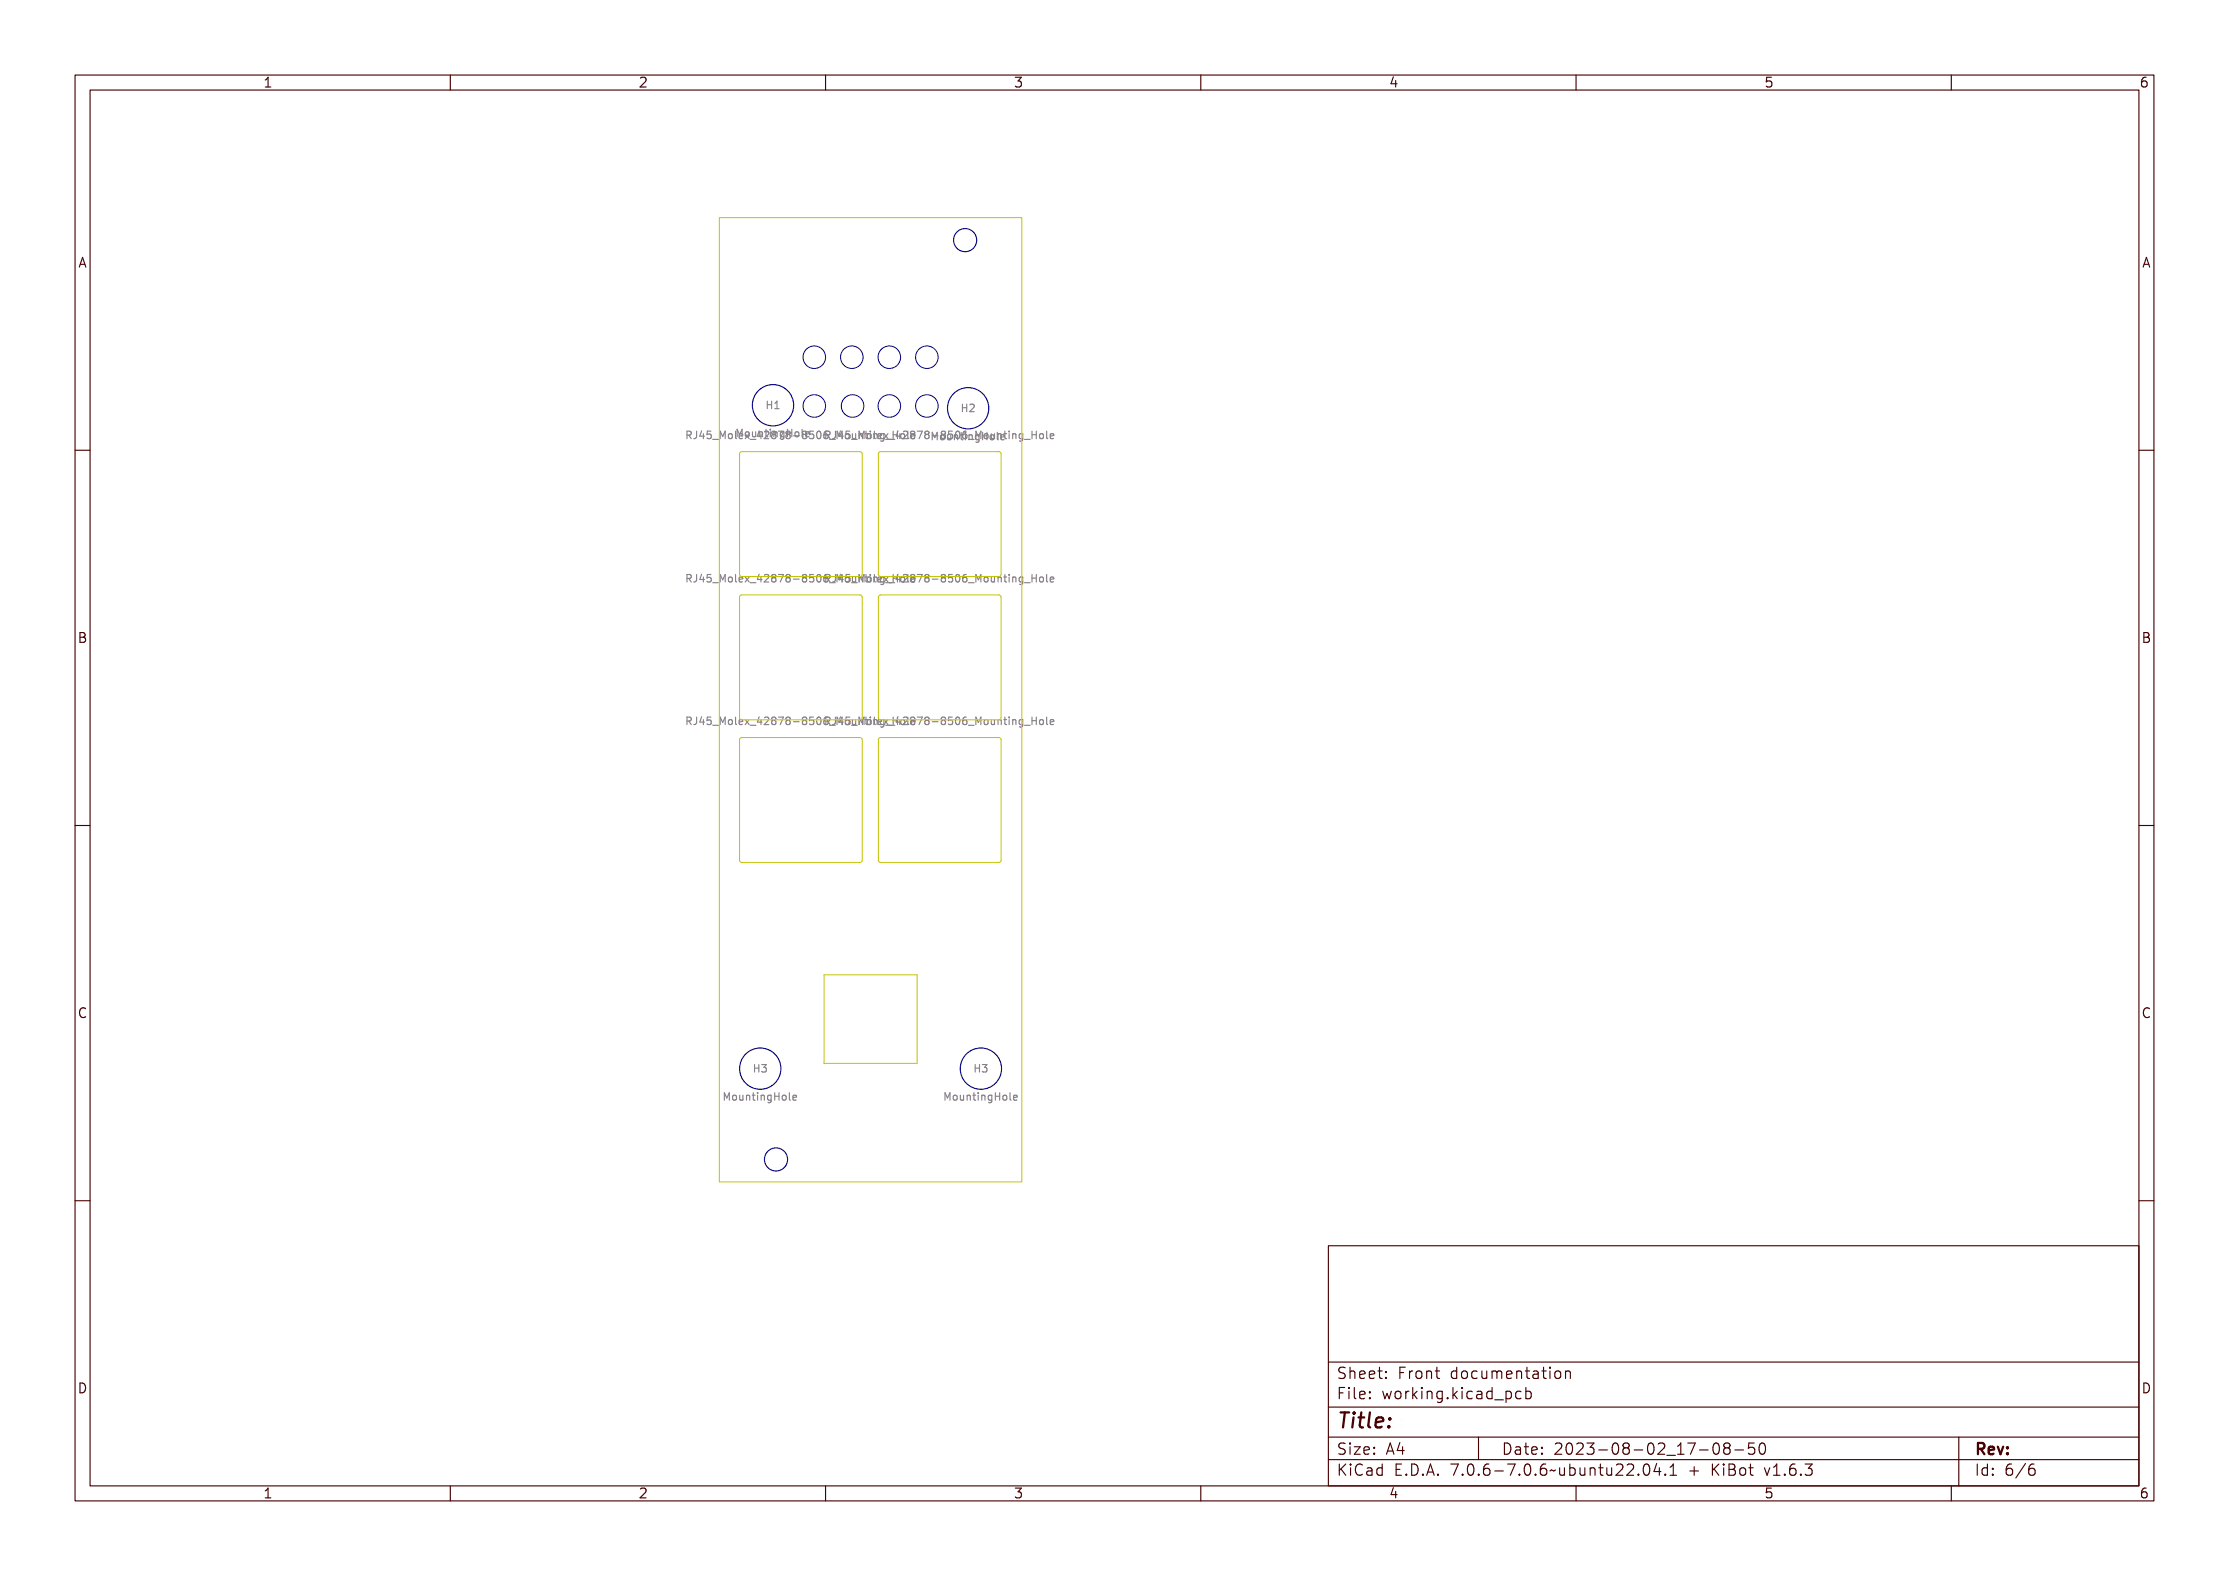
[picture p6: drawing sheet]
<svg xmlns="http://www.w3.org/2000/svg" width="297mm" height="210mm" viewBox="0 0 297 210" stroke-linecap="round" stroke-linejoin="round" font-family="sans-serif">
<defs><g id="words">
<text font-size="2.7" fill="#480000" x="178" y="190.3">Title:</text>
<g font-size="2" fill="#480000">
<text x="178" y="183.7">Sheet: Front documentation</text>
<text x="178" y="186.5">File: working.kicad_pcb</text>
<text x="178" y="193.9">Size: A4</text>
<text x="178" y="196.6">KiCad E.D.A. 7.0.6-7.0.6~ubuntu22.04.1 + KiBot v1.6.3</text>
<text x="200" y="193.9">Date: 2023-08-02_17-08-50</text>
<text x="263" y="196.6">Id: 6/6</text>
<text x="263" y="193.9">Rev:</text>
</g>
<g font-size="1.7" fill="#480000">
<text x="35" y="11.7">1</text>
<text x="85" y="11.7">2</text>
<text x="135" y="11.7">3</text>
<text x="185" y="11.7">4</text>
<text x="235" y="11.7">5</text>
<text x="285" y="11.7">6</text>
<text x="10.5" y="35.7">A</text>
<text x="285.5" y="35.7">A</text>
<text x="10.5" y="85.6">B</text>
<text x="285.5" y="85.6">B</text>
<text x="10.5" y="135.7">C</text>
<text x="285.5" y="135.7">C</text>
<text x="10.5" y="185.6">D</text>
<text x="285.5" y="185.6">D</text>
<text x="35" y="199.7">1</text>
<text x="85" y="199.7">2</text>
<text x="135" y="199.7">3</text>
<text x="185" y="199.7">4</text>
<text x="235" y="199.7">5</text>
<text x="285" y="199.7">6</text>
</g>
<g font-size="1.3" fill="#848484">
<text x="92.7" y="58.5">RJ45_Molex_42878-8506_Mounting_Hole</text>
<text x="98.2" y="58.2">MountingHole</text>
<text x="102.2" y="54.5">H1</text>
<text x="111.2" y="58.5">RJ45_Molex_42878-8506_Mounting_Hole</text>
<text x="124.2" y="58.6">MountingHole</text>
<text x="128.2" y="54.9">H2</text>
<text x="100.5" y="142.9">H3</text>
<text x="129.9" y="142.9">H3</text>
<text x="96.5" y="146.6">MountingHole</text>
<text x="125.9" y="146.6">MountingHole</text>
</g>
<g font-size="1.3" fill="#c2c200">
<text x="92.7" y="77.6">RJ45_Molex_42878-8506_Mounting_Hole</text>
<text x="111.2" y="77.6">RJ45_Molex_42878-8506_Mounting_Hole</text>
<text x="92.7" y="96.6">RJ45_Molex_42878-8506_Mounting_Hole</text>
<text x="111.2" y="96.6">RJ45_Molex_42878-8506_Mounting_Hole</text>
</g>
</g></defs>
<g fill="none" stroke="#848484" stroke-width=".15">
<path d="M91.5 58l.5-.1 .1-.1v-.3h-.2h-.4v1M91.8 58l.3 .5M92.8 57.5a.49 .49 0 0 1 .5 .2v.2l-.1 .1 .3 .5h-.2l-.1-.3-.2-.1h-.1v.4h-.1zM92.9 57.6h.1a.17 .17 0 0 1 .2 .2 .17 .17 0 0 1-.2 .2h-.1zM93.7 57.5h.4v.7a.35 .35 0 0 1-.6 .3v-.2a.22 .22 0 0 0 .3 .1 .22 .22 0 0 0 .2-.2v-.6h-.3zM94.7 57.5h.2v.7h.1v.1h-.1v.2h-.1v-.2h-.5zM94.8 57.6v.6h-.4zM95.2 57.5h.5v.1h-.4v.3a.36 .36 0 0 1 .5 .4 .36 .36 0 0 1-.6 .2v-.2a.26 .26 0 0 0 .3 .1 .26 .26 0 0 0 .1-.4 .26 .26 0 0 0-.4 0zM95.9 58.8h.8zM96.7 57.5h.2l.2 .5 .1-.5h.2v1h-.1v-.9l-.2 .6h-.1l-.1-.6v.9h-.2zM97.6 57.8a.35 .35 0 0 1 .6 .3 .35 .35 0 0 1-.6 .3v-.3zM97.7 57.9h.1a.26 .26 0 0 1 .3 .2 .26 .26 0 0 1-.3 .3l-.1-.1z"/>
<path d="M98.2 57.3h.2l.2 .5 .2-.5h.1v.9h-.1v-.8l-.2 .5h-.1l-.1-.5v.8h-.2zM98.4 57.5h.3v.8l.3 .1v.1l-.4-.1v-.8h-.2zM99.2 57.6a.35 .35 0 0 1 .5 .3 .35 .35 0 0 1-.5 .3l-.1-.3zM99.3 57.7v-.1a.26 .26 0 0 1 .3 .3 .26 .26 0 0 1-.3 .2l-.1-.1zM99.3 57.9a.32 .32 0 0 1 .4-.1 .32 .32 0 0 1 .1 .4h-.5a.28 .28 0 0 0 .2 .2 .28 .28 0 0 0 .3-.1 .33 .33 0 0 1-.4 .2 .33 .33 0 0 1-.2-.4zM99.4 57.9h.2l.1 .2h-.4zM99.9 57.5h.1v.6l.2 .1 .1-.2 .1-.5h.1v.7h-.1v-.1a.23 .23 0 0 1-.3 .2 .23 .23 0 0 1-.2-.3zM100 57.8h.1l.2 .2 .2-.2h.1l-.2 .3 .2 .4h-.1l-.2-.3-.2 .3h-.2l.3-.4zM100.7 58.8h.8zM100.7 57.5h.1v.1a.23 .23 0 0 1 .3-.1 .23 .23 0 0 1 .2 .3v.4h-.1l-.1-.5-.1-.1-.1 .1-.1 .5h-.1zM101.7 57.3h.1v.2h.3v.1h-.3v.5l.3 .1h-.4v-.6h-.2v-.1h.2zM101.9 57.5h.2v.7h.1v.1h-.1v.2h-.1v-.2h-.4z"/>
<path d="M102 57.6v.6h-.3zM102.4 57.5h.3v.7h.2h-.6h.3v-.6h-.2zM102.4 57.6a.35 .35 0 0 1 .5 .1 .35 .35 0 0 1-.2 .5l-.2 .2h.5v.1h-.6l.2-.3a.27 .27 0 0 0 .2-.3 .27 .27 0 0 0-.2-.3l-.2 .1zM102.6 57.2h.1v.2h-.1zM103.1 57.5h.1v.1a.23 .23 0 0 1 .3-.1 .23 .23 0 0 1 .2 .3v.4h-.1v-.5l-.2-.1-.1 .1-.1 .5h-.1zM103.3 57.6a.27 .27 0 0 1 .4 0 .27 .27 0 0 1-.1 .4 .28 .28 0 0 1 .1 .4 .28 .28 0 0 1-.4 0 .28 .28 0 0 1 .1-.4l-.2-.2zM104 57.6l.2-.1 .2 .1v-.1h.1v.7a.28 .28 0 0 1-.2 .3 .28 .28 0 0 1-.3-.1 .24 .24 0 0 0 .3 0 .24 .24 0 0 0 .1-.3l-.1 .1a.36 .36 0 0 1-.4-.2 .36 .36 0 0 1 .1-.4zM104 57.5h.6l-.4 1h-.1l.3-.9h-.4zM104.1 57.7v-.1a.26 .26 0 0 1 .3 .3 .26 .26 0 0 1-.3 .2l-.1-.1zM104.7 57.3h.1v.4h.4v-.4h.1v.9h-.1v-.4h-.4v.4h-.1zM104.9 57.6a.27 .27 0 0 1 .4 0 .27 .27 0 0 1-.1 .4 .28 .28 0 0 1 .1 .4 .28 .28 0 0 1-.4 0 .28 .28 0 0 1 .1-.4l-.2-.2zM105.6 57.6a.35 .35 0 0 1 .5 .3 .35 .35 0 0 1-.5 .3l-.1-.3z"/>
<path d="M105.7 57.7v-.1a.26 .26 0 0 1 .3 .3 .26 .26 0 0 1-.3 .2l-.1-.1zM105.7 58.1h.4v.1h-.4zM106.3 57.2h.3v.9l.3 .1h-.3l-.1-.9h-.2zM106.5 57.6a.27 .27 0 0 1 .4 0 .27 .27 0 0 1-.1 .4 .28 .28 0 0 1 .1 .4 .28 .28 0 0 1-.4 0 .28 .28 0 0 1 .1-.4l-.2-.2zM107.2 57.6a.32 .32 0 0 1 .4-.1 .32 .32 0 0 1 .1 .4h-.5a.28 .28 0 0 0 .2 .3 .28 .28 0 0 0 .3-.1 .33 .33 0 0 1-.4 .2 .33 .33 0 0 1-.2-.4zM107.2 57.5h.5v.1h-.3v.3a.36 .36 0 0 1 .4 .4 .36 .36 0 0 1-.6 .2v-.2a.26 .26 0 0 0 .4 .1 .26 .26 0 0 0 0-.4 .26 .26 0 0 0-.4 0zM107.3 57.7l.2-.1 .1 .2h-.4zM108.1 57.6a.27 .27 0 0 1 .4 0l.1 .2a.43 .43 0 0 1 0 .5 .43 .43 0 0 1-.4 .2 .69 .69 0 0 1-.1-.9zM108.2 57.6h.1a.54 .54 0 0 1 0 .8l-.2-.2zM108.9 57.6l.3-.1h.1v.2a.29 .29 0 0 0-.3 0 .29 .29 0 0 0-.1 .3 .32 .32 0 0 1 .5 .1 .32 .32 0 0 1-.2 .4 .32 .32 0 0 1-.4-.3zM109.5 58.8h.8zM110.4 57.5h.1l.2 .5 .2-.5h.2v1h-.2v-.9l-.1 .6h-.1l-.2-.6v.9h-.1z"/>
<path d="M111.3 57.5a.49 .49 0 0 1 .5 .2v.2l-.1 .1 .3 .5h-.2l-.1-.3-.2-.1h-.1v.4h-.1zM111.3 57.8a.35 .35 0 0 1 .5 .3 .35 .35 0 0 1-.5 .3l-.1-.3zM111.4 57.9a.26 .26 0 0 1 .3 .2 .26 .26 0 0 1-.3 .3l-.1-.1zM111.4 57.6h.1a.17 .17 0 0 1 .2 .2 .17 .17 0 0 1-.2 .2h-.1zM112 57.8h.2v.5l.1 .1 .2-.1v-.5h.1v.7h-.1v-.1a.23 .23 0 0 1-.3 .1 .23 .23 0 0 1-.2-.3zM112.2 57.5h.4v.7a.35 .35 0 0 1-.6 .3v-.2a.22 .22 0 0 0 .3 .1 .22 .22 0 0 0 .2-.2v-.6h-.3zM112.8 57.8h.2v.1a.23 .23 0 0 1 .3-.1 .23 .23 0 0 1 .1 .2v.5h-.1v-.5l-.2-.1-.1 .1v.5h-.2zM113.2 57.5h.2v.7h.1v.1h-.1v.2h-.1v-.2h-.5zM113.3 57.6v.6h-.4zM113.7 57.5h.5v.1h-.4v.3a.36 .36 0 0 1 .5 .4 .36 .36 0 0 1-.6 .2v-.2a.26 .26 0 0 0 .3 .1 .26 .26 0 0 0 .1-.4 .26 .26 0 0 0-.4 0zM113.8 57.6h.1v.2h.3v.1h-.3v.4l.3 .1v.1l-.3-.1-.1-.5h-.2v-.1h.2zM114.4 58.8h.8z"/>
<path d="M114.5 57.8h.3v.6h.2v.1h-.6v-.1h.3v-.5h-.2zM114.7 57.5h.1v.1h-.1zM115.2 57.5h.2l.2 .5 .1-.5h.2v1h-.1v-.9l-.2 .6h-.1l-.1-.6v.9h-.2zM115.2 57.8h.2v.1a.23 .23 0 0 1 .3-.1 .23 .23 0 0 1 .1 .2v.5h-.1v-.5l-.2-.1-.1 .1v.5h-.2zM116.1 57.9l.2-.2 .2 .2v-.1h.1v.6a.28 .28 0 0 1-.2 .4 .28 .28 0 0 1-.3-.2 .24 .24 0 0 0 .3 .1 .24 .24 0 0 0 .1-.3l-.1 .1a.36 .36 0 0 1-.4-.2 .36 .36 0 0 1 .1-.4zM116.1 57.8a.35 .35 0 0 1 .6 .3 .35 .35 0 0 1-.6 .3v-.3zM116.2 57.9a.26 .26 0 0 1 .3 .2 .26 .26 0 0 1-.3 .3l-.1-.2zM116.2 57.9h.1a.26 .26 0 0 1 .3 .2 .26 .26 0 0 1-.3 .3l-.1-.1zM116.7 58.8h.8zM116.9 57.5h.3v.8l.3 .1v.1l-.4-.1v-.8h-.2zM117.6 57.5h.1v.4h.4v-.4h.1v1h-.1v-.5h-.4v.5h-.1zM117.8 57.9a.32 .32 0 0 1 .4-.1 .32 .32 0 0 1 .1 .4h-.5a.28 .28 0 0 0 .2 .2 .28 .28 0 0 0 .3-.1 .33 .33 0 0 1-.4 .2 .33 .33 0 0 1-.2-.4z"/>
<path d="M117.9 57.9h.2l.1 .2h-.4zM118.5 57.8h.1l.2 .2 .2-.2h.1l-.2 .3 .2 .4h-.1l-.2-.3-.2 .3h-.2l.3-.4zM118.5 57.8a.35 .35 0 0 1 .5 .3 .35 .35 0 0 1-.5 .3l-.1-.3zM118.6 57.9a.26 .26 0 0 1 .3 .2 .26 .26 0 0 1-.3 .3v-.1zM119.2 58.8h.8zM119.2 57.5h.3l.1 .8 .2 .1v.1l-.3-.1-.1-.8h-.2zM120.1 57.9a.32 .32 0 0 1 .4-.1 .32 .32 0 0 1 .2 .4h-.6a.28 .28 0 0 0 .2 .2 .28 .28 0 0 0 .3-.1 .33 .33 0 0 1-.4 .2 .33 .33 0 0 1-.2-.4zM120.2 57.9h.2l.1 .2h-.4zM120.4 57.5h.2v.7h.1v.1h-.1v.2h-.1v-.2h-.4zM120.5 57.6v.6h-.3zM120.9 57.6a.35 .35 0 0 1 .5 .1 .35 .35 0 0 1-.2 .5l-.2 .2h.5v.1h-.6l.2-.3a.27 .27 0 0 0 .2-.3 .27 .27 0 0 0-.2-.3l-.2 .1zM121.8 57.6a.27 .27 0 0 1 .4 0 .27 .27 0 0 1-.1 .4 .28 .28 0 0 1 .1 .4 .28 .28 0 0 1-.4 0 .28 .28 0 0 1 .1-.4l-.2-.2z"/>
<path d="M122.5 57.5h.6l-.4 1h-.1l.4-.9h-.5zM123.4 57.6a.27 .27 0 0 1 .4 0 .27 .27 0 0 1-.1 .4 .28 .28 0 0 1 .1 .4 .28 .28 0 0 1-.4 0 .28 .28 0 0 1 .1-.4l-.2-.2zM124.2 58.1h.4v.1h-.4zM124.2 57.7h.2l.2 .5 .2-.5h.1v.9h-.1v-.8l-.2 .5h-.1l-.1-.5v.8h-.2zM125 57.6a.27 .27 0 0 1 .4 0 .27 .27 0 0 1-.1 .4 .28 .28 0 0 1 .1 .4 .28 .28 0 0 1-.4 0 .28 .28 0 0 1 .1-.4l-.2-.2zM125.2 58a.35 .35 0 0 1 .5 .3 .35 .35 0 0 1-.5 .3l-.1-.3zM125.2 58.1l.1-.1a.26 .26 0 0 1 .3 .3 .26 .26 0 0 1-.3 .2l-.1-.1zM125.7 57.5h.5v.1h-.3v.3a.36 .36 0 0 1 .4 .4 .36 .36 0 0 1-.6 .2v-.2a.26 .26 0 0 0 .4 .1 .26 .26 0 0 0 0-.4 .26 .26 0 0 0-.4 0zM125.9 57.9h.1v.6l.2 .1 .1-.2 .1-.5h.1v.7h-.1v-.1a.23 .23 0 0 1-.3 .2 .23 .23 0 0 1-.2-.3zM126.6 57.6a.27 .27 0 0 1 .4 0l.1 .2a.43 .43 0 0 1 0 .5 .43 .43 0 0 1-.4 .2 .7 .7 0 0 1-.1-.9zM126.7 57.9h.1v.1a.23 .23 0 0 1 .3-.1 .23 .23 0 0 1 .2 .3v.4h-.1l-.1-.5-.1-.1-.1 .1-.1 .5h-.1zM126.7 57.6h.1a.54 .54 0 0 1 0 .8l-.2-.2z"/>
<path d="M127.4 57.6l.3-.1h.1v.2a.29 .29 0 0 0-.3 0 .29 .29 0 0 0-.1 .3 .32 .32 0 0 1 .5 .1 .32 .32 0 0 1-.2 .4 .32 .32 0 0 1-.4-.3zM127.7 57.7h.1v.2h.3v.1h-.3v.5l.3 .1h-.4v-.6h-.2v-.1h.2zM128 58.8h.8zM128.4 57.9h.3v.7h.2h-.6h.3v-.6h-.2zM128.6 57.6h.1v.2h-.1zM128.9 57.5h.1l.2 .5 .2-.5h.2v1h-.2v-.9l-.1 .6h-.1l-.2-.6v.9h-.1zM129.1 57.9h.1v.1a.23 .23 0 0 1 .3-.1 .23 .23 0 0 1 .2 .3v.4h-.1v-.5l-.2-.1-.1 .1-.1 .5h-.1zM129.8 57.8a.35 .35 0 0 1 .5 .3 .35 .35 0 0 1-.5 .3l-.1-.3zM129.9 57.9a.26 .26 0 0 1 .3 .2 .26 .26 0 0 1-.3 .3l-.1-.1zM130 58l.2-.1 .2 .1v-.1h.1v.7a.28 .28 0 0 1-.2 .3 .28 .28 0 0 1-.3-.1 .24 .24 0 0 0 .3 0 .24 .24 0 0 0 .1-.3l-.1 .1a.36 .36 0 0 1-.4-.2 .36 .36 0 0 1 .1-.4zM130 58.1l.1-.1a.26 .26 0 0 1 .3 .3 .26 .26 0 0 1-.3 .2l-.1-.1zM130.5 57.8h.2v.5l.1 .1 .2-.1v-.5h.1v.7h-.1v-.1a.23 .23 0 0 1-.3 .1 .23 .23 0 0 1-.2-.3z"/>
<path d="M130.7 57.7h.1v.4h.4v-.4h.1v.9h-.1v-.4h-.4v.4h-.1zM131.3 57.8h.2v.1a.23 .23 0 0 1 .3-.1 .23 .23 0 0 1 .1 .2v.5h-.1v-.5l-.2-.1-.1 .1v.5h-.2zM131.6 58a.35 .35 0 0 1 .5 .3 .35 .35 0 0 1-.5 .3l-.1-.3zM131.7 58.1v-.1a.26 .26 0 0 1 .3 .3 .26 .26 0 0 1-.3 .2l-.1-.1zM132.3 57.6h.1v.2h.3v.1h-.3v.4l.3 .1v.1l-.3-.1-.1-.5h-.2v-.1h.2zM132.3 57.6h.3v.9l.3 .1h-.3l-.1-.9h-.2zM133 57.8h.3v.6h.2v.1h-.6v-.1h.3v-.5h-.2zM133.2 57.5h.1v.1h-.1zM133.2 58a.32 .32 0 0 1 .4-.1 .32 .32 0 0 1 .1 .4h-.5a.28 .28 0 0 0 .2 .3 .28 .28 0 0 0 .3-.1 .33 .33 0 0 1-.4 .2 .33 .33 0 0 1-.2-.4zM133.3 58.1l.2-.1 .1 .2h-.4zM133.7 57.8h.2v.1a.23 .23 0 0 1 .3-.1 .23 .23 0 0 1 .1 .2v.5h-.1v-.5l-.2-.1-.1 .1v.5h-.2zM134.6 57.9l.2-.2 .2 .2v-.1h.1v.6a.28 .28 0 0 1-.2 .4 .28 .28 0 0 1-.3-.2 .24 .24 0 0 0 .3 .1 .24 .24 0 0 0 .1-.3l-.1 .1a.36 .36 0 0 1-.4-.2 .36 .36 0 0 1 .1-.4z"/>
<path d="M134.7 57.9a.26 .26 0 0 1 .3 .2 .26 .26 0 0 1-.3 .3l-.1-.2zM135.2 58.8h.8zM136.1 57.5h.1v.4h.4v-.4h.1v1h-.1v-.5h-.4v.5h-.1zM137 57.8a.35 .35 0 0 1 .5 .3 .35 .35 0 0 1-.5 .3l-.1-.3zM137.1 57.9a.26 .26 0 0 1 .3 .2 .26 .26 0 0 1-.3 .3v-.1zM137.7 57.5h.3l.1 .8 .2 .1v.1l-.3-.1-.1-.8h-.2zM138.6 57.9a.32 .32 0 0 1 .4-.1 .32 .32 0 0 1 .2 .4h-.6a.28 .28 0 0 0 .2 .2 .28 .28 0 0 0 .3-.1 .33 .33 0 0 1-.4 .2 .33 .33 0 0 1-.2-.4zM138.7 57.9h.2l.1 .2h-.4zM139.9 58.1l.5-.1v-.2h-.3l-.2 .1 .1 .5h.4M91.5 77.1l.5-.1 .1-.1v-.2l-.2-.1h-.4v1M91.8 77.1l.3 .5M92.8 76.6a.49 .49 0 0 1 .5 .2v.2l-.1 .1 .3 .5h-.2l-.1-.3-.2-.1h-.1v.4h-.1z"/>
<path d="M92.9 76.7h.1a.17 .17 0 0 1 .2 .2 .17 .17 0 0 1-.2 .2h-.1zM93.7 76.6h.4v.7a.35 .35 0 0 1-.6 .3v-.2a.22 .22 0 0 0 .3 .1 .22 .22 0 0 0 .2-.2v-.6h-.3zM94.7 76.6h.2v.7h.1v.1h-.1v.2h-.1v-.2h-.5zM94.8 76.7v.6h-.4zM95.2 76.6h.5v.1h-.4v.3a.36 .36 0 0 1 .5 .4 .36 .36 0 0 1-.6 .2v-.2a.26 .26 0 0 0 .3 .1 .26 .26 0 0 0 .1-.4 .26 .26 0 0 0-.4 0zM95.9 77.9h.8zM96.7 76.6h.2l.2 .5 .1-.5h.2v1h-.1v-.9l-.2 .6h-.1l-.1-.6v.9h-.2zM97.6 76.9a.35 .35 0 0 1 .6 .3 .35 .35 0 0 1-.6 .3v-.3zM97.7 77h.1a.26 .26 0 0 1 .3 .2 .26 .26 0 0 1-.3 .3l-.1-.1zM98.4 76.6h.3v.8l.3 .1v.1l-.4-.1v-.8h-.2zM99.3 77a.32 .32 0 0 1 .4-.1 .32 .32 0 0 1 .1 .4h-.5a.28 .28 0 0 0 .2 .2 .28 .28 0 0 0 .3-.1 .33 .33 0 0 1-.4 .2 .33 .33 0 0 1-.2-.4zM99.4 77h.2l.1 .2h-.4z"/>
<path d="M100 76.9h.1l.2 .2 .2-.2h.1l-.2 .3 .2 .4h-.1l-.2-.3-.2 .3h-.2l.3-.4zM100.7 77.9h.8zM101.9 76.6h.2v.7h.1v.1h-.1v.2h-.1v-.2h-.4zM102 76.7v.6h-.3zM102.4 76.7a.35 .35 0 0 1 .5 .1 .35 .35 0 0 1-.2 .5l-.2 .2h.5v.1h-.6l.2-.3a.27 .27 0 0 0 .2-.3 .27 .27 0 0 0-.2-.3l-.2 .1zM103.3 76.7a.27 .27 0 0 1 .4 0 .27 .27 0 0 1-.1 .4 .28 .28 0 0 1 .1 .4 .28 .28 0 0 1-.4 0 .28 .28 0 0 1 .1-.4l-.2-.2zM104 76.6h.6l-.4 1h-.1l.3-.9h-.4zM104.9 76.7a.27 .27 0 0 1 .4 0 .27 .27 0 0 1-.1 .4 .28 .28 0 0 1 .1 .4 .28 .28 0 0 1-.4 0 .28 .28 0 0 1 .1-.4l-.2-.2zM105.7 77.2h.4v.1h-.4zM106.5 76.7a.27 .27 0 0 1 .4 0 .27 .27 0 0 1-.1 .4 .28 .28 0 0 1 .1 .4 .28 .28 0 0 1-.4 0 .28 .28 0 0 1 .1-.4l-.2-.2zM107.2 76.6h.5v.1h-.3v.3a.36 .36 0 0 1 .4 .4 .36 .36 0 0 1-.6 .2v-.2a.26 .26 0 0 0 .4 .1 .26 .26 0 0 0 0-.4 .26 .26 0 0 0-.4 0zM108.1 76.7a.27 .27 0 0 1 .4 0l.1 .2a.43 .43 0 0 1 0 .5 .43 .43 0 0 1-.4 .2 .7 .7 0 0 1-.1-.9z"/>
<path d="M108.2 76.7h.1a.54 .54 0 0 1 0 .8l-.2-.2zM108.9 76.7l.3-.1h.1v.2a.29 .29 0 0 0-.3 0 .29 .29 0 0 0-.1 .3 .32 .32 0 0 1 .5 .1 .32 .32 0 0 1-.2 .4 .32 .32 0 0 1-.4-.3zM109.5 77.9h.8zM110.4 76.6h.1l.2 .5 .2-.5h.2v1h-.2v-.9l-.1 .6h-.1l-.2-.6v.9h-.1zM111.3 76.6a.49 .49 0 0 1 .5 .2v.2l-.1 .1 .3 .5h-.2l-.1-.3-.2-.1h-.1v.4h-.1zM111.3 76.9a.35 .35 0 0 1 .5 .3 .35 .35 0 0 1-.5 .3l-.1-.3zM111.4 77a.26 .26 0 0 1 .3 .2 .26 .26 0 0 1-.3 .3l-.1-.1zM111.4 76.7h.1a.17 .17 0 0 1 .2 .2 .17 .17 0 0 1-.2 .2h-.1zM112 76.9h.2v.5l.1 .1 .2-.1v-.5h.1v.7h-.1v-.1a.23 .23 0 0 1-.3 .1 .23 .23 0 0 1-.2-.3zM112.2 76.6h.4v.7a.35 .35 0 0 1-.6 .3v-.2a.22 .22 0 0 0 .3 .1 .22 .22 0 0 0 .2-.2v-.6h-.3zM112.8 76.9h.2v.1a.23 .23 0 0 1 .3-.1 .23 .23 0 0 1 .1 .2v.5h-.1v-.5l-.2-.1-.1 .1v.5h-.2zM113.2 76.6h.2v.7h.1v.1h-.1v.2h-.1v-.2h-.5z"/>
<path d="M113.3 76.7v.6h-.4zM113.7 76.6h.5v.1h-.4v.3a.36 .36 0 0 1 .5 .4 .36 .36 0 0 1-.6 .2v-.2a.26 .26 0 0 0 .3 .1 .26 .26 0 0 0 .1-.4 .26 .26 0 0 0-.4 0zM113.8 76.7h.1v.2h.3v.1h-.3v.4l.3 .1v.1l-.3-.1-.1-.5h-.2v-.1h.2zM114.4 77.9h.8zM114.5 76.9h.3v.6h.2v.1h-.6v-.1h.3v-.5h-.2zM114.7 76.6h.1v.1h-.1zM115.2 76.6h.2l.2 .5 .1-.5h.2v1h-.1v-.9l-.2 .6h-.1l-.1-.6v.9h-.2zM115.2 76.9h.2v.1a.23 .23 0 0 1 .3-.1 .23 .23 0 0 1 .1 .2v.5h-.1v-.5l-.2-.1-.1 .1v.5h-.2zM116.1 77l.2-.1 .2 .1v-.1h.1v.7a.28 .28 0 0 1-.2 .3 .28 .28 0 0 1-.3-.2 .24 .24 0 0 0 .3 .1 .24 .24 0 0 0 .1-.3l-.1 .1a.36 .36 0 0 1-.4-.2 .36 .36 0 0 1 .1-.4zM116.1 76.9a.35 .35 0 0 1 .6 .3 .35 .35 0 0 1-.6 .3v-.3zM116.2 77a.26 .26 0 0 1 .3 .2 .26 .26 0 0 1-.3 .3l-.1-.2zM116.2 77h.1a.26 .26 0 0 1 .3 .2 .26 .26 0 0 1-.3 .3l-.1-.1z"/>
<path d="M116.7 77.9h.8zM116.9 76.6h.3v.8l.3 .1v.1l-.4-.1v-.8h-.2zM117.6 76.6h.1v.4h.4v-.4h.1v1h-.1v-.5h-.4v.5h-.1zM117.8 77a.32 .32 0 0 1 .4-.1 .32 .32 0 0 1 .1 .4h-.5a.28 .28 0 0 0 .2 .2 .28 .28 0 0 0 .3-.1 .33 .33 0 0 1-.4 .2 .33 .33 0 0 1-.2-.4zM117.9 77h.2l.1 .2h-.4zM118.5 76.9h.1l.2 .2 .2-.2h.1l-.2 .3 .2 .4h-.1l-.2-.3-.2 .3h-.2l.3-.4zM118.5 76.9a.35 .35 0 0 1 .5 .3 .35 .35 0 0 1-.5 .3l-.1-.3zM118.6 77a.26 .26 0 0 1 .3 .2 .26 .26 0 0 1-.3 .3v-.1zM119.2 77.9h.8zM119.2 76.6h.3l.1 .8 .2 .1v.1l-.3-.1-.1-.8h-.2zM120.1 77a.32 .32 0 0 1 .4-.1 .32 .32 0 0 1 .2 .4h-.6a.28 .28 0 0 0 .2 .2 .28 .28 0 0 0 .3-.1 .33 .33 0 0 1-.4 .2 .33 .33 0 0 1-.2-.4zM120.2 77h.2l.1 .2h-.4z"/>
<path d="M120.4 76.6h.2v.7h.1v.1h-.1v.2h-.1v-.2h-.4zM120.5 76.7v.6h-.3zM120.9 76.7a.35 .35 0 0 1 .5 .1 .35 .35 0 0 1-.2 .5l-.2 .2h.5v.1h-.6l.2-.3a.27 .27 0 0 0 .2-.3 .27 .27 0 0 0-.2-.3l-.2 .1zM121.8 76.7a.27 .27 0 0 1 .4 0 .27 .27 0 0 1-.1 .4 .28 .28 0 0 1 .1 .4 .28 .28 0 0 1-.4 0 .28 .28 0 0 1 .1-.4l-.2-.2zM122.5 76.6h.6l-.4 1h-.1l.4-.9h-.5zM123.4 76.7a.27 .27 0 0 1 .4 0 .27 .27 0 0 1-.1 .4 .28 .28 0 0 1 .1 .4 .28 .28 0 0 1-.4 0 .28 .28 0 0 1 .1-.4l-.2-.2zM124.2 77.2h.4v.1h-.4zM125 76.7a.27 .27 0 0 1 .4 0 .27 .27 0 0 1-.1 .4 .28 .28 0 0 1 .1 .4 .28 .28 0 0 1-.4 0 .28 .28 0 0 1 .1-.4l-.2-.2zM125.7 76.6h.5v.1h-.3v.3a.36 .36 0 0 1 .4 .4 .36 .36 0 0 1-.6 .2v-.2a.26 .26 0 0 0 .4 .1 .26 .26 0 0 0 0-.4 .26 .26 0 0 0-.4 0zM126.6 76.7a.27 .27 0 0 1 .4 0l.1 .2a.43 .43 0 0 1 0 .5 .43 .43 0 0 1-.4 .2 .7 .7 0 0 1-.1-.9zM126.7 76.7h.1a.54 .54 0 0 1 0 .8l-.2-.2zM127.4 76.7l.3-.1h.1v.2a.29 .29 0 0 0-.3 0 .29 .29 0 0 0-.1 .3 .32 .32 0 0 1 .5 .1 .32 .32 0 0 1-.2 .4 .32 .32 0 0 1-.4-.3z"/>
<path d="M128 77.9h.8zM128.9 76.6h.1l.2 .5 .2-.5h.2v1h-.2v-.9l-.1 .6h-.1l-.2-.6v.9h-.1zM129.8 76.9a.35 .35 0 0 1 .5 .3 .35 .35 0 0 1-.5 .3l-.1-.3zM129.9 77a.26 .26 0 0 1 .3 .2 .26 .26 0 0 1-.3 .3l-.1-.1zM130.5 76.9h.2v.5l.1 .1 .2-.1v-.5h.1v.7h-.1v-.1a.23 .23 0 0 1-.3 .1 .23 .23 0 0 1-.2-.3zM131.3 76.9h.2v.1a.23 .23 0 0 1 .3-.1 .23 .23 0 0 1 .1 .2v.5h-.1v-.5l-.2-.1-.1 .1v.5h-.2zM132.3 76.7h.1v.2h.3v.1h-.3v.4l.3 .1v.1l-.3-.1-.1-.5h-.2v-.1h.2zM133 76.9h.3v.6h.2v.1h-.6v-.1h.3v-.5h-.2zM133.2 76.6h.1v.1h-.1zM133.7 76.9h.2v.1a.23 .23 0 0 1 .3-.1 .23 .23 0 0 1 .1 .2v.5h-.1v-.5l-.2-.1-.1 .1v.5h-.2zM134.6 77l.2-.1 .2 .1v-.1h.1v.7a.28 .28 0 0 1-.2 .3 .28 .28 0 0 1-.3-.2 .24 .24 0 0 0 .3 .1 .24 .24 0 0 0 .1-.3l-.1 .1a.36 .36 0 0 1-.4-.2 .36 .36 0 0 1 .1-.4zM134.7 77a.26 .26 0 0 1 .3 .2 .26 .26 0 0 1-.3 .3l-.1-.2z"/>
<path d="M135.2 77.9h.8zM136.1 76.6h.1v.4h.4v-.4h.1v1h-.1v-.5h-.4v.5h-.1zM137 76.9a.35 .35 0 0 1 .5 .3 .35 .35 0 0 1-.5 .3l-.1-.3zM137.1 77a.26 .26 0 0 1 .3 .2 .26 .26 0 0 1-.3 .3v-.1zM137.7 76.6h.3l.1 .8 .2 .1v.1l-.3-.1-.1-.8h-.2zM138.6 77a.32 .32 0 0 1 .4-.1 .32 .32 0 0 1 .2 .4h-.6a.28 .28 0 0 0 .2 .2 .28 .28 0 0 0 .3-.1 .33 .33 0 0 1-.4 .2 .33 .33 0 0 1-.2-.4zM138.7 77h.2l.1 .2h-.4zM139.9 77.2l.5-.1v-.2h-.3l-.2 .1 .1 .5h.4M91.5 96.1l.5-.1 .1-.1v-.3h-.2h-.4v1M91.8 96.1l.3 .5M92.8 95.6a.49 .49 0 0 1 .5 .2v.2l-.1 .1 .3 .5h-.2l-.1-.3-.2-.1h-.1v.4h-.1zM92.9 95.7h.1a.17 .17 0 0 1 .2 .2 .17 .17 0 0 1-.2 .2h-.1z"/>
<path d="M93.7 95.6h.4v.7a.35 .35 0 0 1-.6 .3v-.2a.22 .22 0 0 0 .3 .1 .22 .22 0 0 0 .2-.2v-.6h-.3zM94.7 95.6h.2v.7h.1v.1h-.1v.2h-.1v-.2h-.5zM94.8 95.7v.6h-.4zM95.2 95.6h.5v.1h-.4v.3a.36 .36 0 0 1 .5 .4 .36 .36 0 0 1-.6 .2v-.2a.26 .26 0 0 0 .3 .1 .26 .26 0 0 0 .1-.4 .26 .26 0 0 0-.4 0zM95.9 96.9h.8zM96.7 95.6h.2l.2 .5 .1-.5h.2v1h-.1v-.9l-.2 .6h-.1l-.1-.6v.9h-.2zM97.6 95.9a.35 .35 0 0 1 .6 .3 .35 .35 0 0 1-.6 .3v-.3zM97.7 96h.1a.26 .26 0 0 1 .3 .2 .26 .26 0 0 1-.3 .3l-.1-.1zM98.4 95.6h.3v.8l.3 .1v.1l-.4-.1v-.8h-.2zM99.3 96a.32 .32 0 0 1 .4-.1 .32 .32 0 0 1 .1 .4h-.5a.28 .28 0 0 0 .2 .2 .28 .28 0 0 0 .3-.1 .33 .33 0 0 1-.4 .2 .33 .33 0 0 1-.2-.4zM99.4 96h.2l.1 .2h-.4zM100 95.9h.1l.2 .2 .2-.2h.1l-.2 .3 .2 .4h-.1l-.2-.3-.2 .3h-.2l.3-.4z"/>
<path d="M100.7 96.9h.8zM101.9 95.6h.2v.7h.1v.1h-.1v.2h-.1v-.2h-.4zM102 95.7v.6h-.3zM102.4 95.7a.35 .35 0 0 1 .5 .1 .35 .35 0 0 1-.2 .5l-.2 .2h.5v.1h-.6l.2-.3a.27 .27 0 0 0 .2-.3 .27 .27 0 0 0-.2-.3l-.2 .1zM103.3 95.7a.27 .27 0 0 1 .4 0 .27 .27 0 0 1-.1 .4 .28 .28 0 0 1 .1 .4 .28 .28 0 0 1-.4 0 .28 .28 0 0 1 .1-.4l-.2-.2zM104 95.6h.6l-.4 1h-.1l.3-.9h-.4zM104.9 95.7a.27 .27 0 0 1 .4 0 .27 .27 0 0 1-.1 .4 .28 .28 0 0 1 .1 .4 .28 .28 0 0 1-.4 0 .28 .28 0 0 1 .1-.4l-.2-.2zM105.7 96.2h.4v.1h-.4zM106.5 95.7a.27 .27 0 0 1 .4 0 .27 .27 0 0 1-.1 .4 .28 .28 0 0 1 .1 .4 .28 .28 0 0 1-.4 0 .28 .28 0 0 1 .1-.4l-.2-.2zM107.2 95.6h.5v.1h-.3v.3a.36 .36 0 0 1 .4 .4 .36 .36 0 0 1-.6 .2v-.2a.26 .26 0 0 0 .4 .1 .26 .26 0 0 0 0-.4 .26 .26 0 0 0-.4 0zM108.1 95.7a.27 .27 0 0 1 .4 0l.1 .2a.43 .43 0 0 1 0 .5 .43 .43 0 0 1-.4 .2 .69 .69 0 0 1-.1-.9zM108.2 95.7h.1a.54 .54 0 0 1 0 .8l-.2-.2z"/>
<path d="M108.9 95.7l.3-.1h.1v.2a.29 .29 0 0 0-.3 0 .29 .29 0 0 0-.1 .3 .32 .32 0 0 1 .5 .1 .32 .32 0 0 1-.2 .4 .32 .32 0 0 1-.4-.3zM109.5 96.9h.8zM110.4 95.6h.1l.2 .5 .2-.5h.2v1h-.2v-.9l-.1 .6h-.1l-.2-.6v.9h-.1zM111.3 95.6a.49 .49 0 0 1 .5 .2v.2l-.1 .1 .3 .5h-.2l-.1-.3-.2-.1h-.1v.4h-.1zM111.3 95.9a.35 .35 0 0 1 .5 .3 .35 .35 0 0 1-.5 .3l-.1-.3zM111.4 96a.26 .26 0 0 1 .3 .2 .26 .26 0 0 1-.3 .3l-.1-.1zM111.4 95.7h.1a.17 .17 0 0 1 .2 .2 .17 .17 0 0 1-.2 .2h-.1zM112 95.9h.2v.5l.1 .1 .2-.1v-.5h.1v.7h-.1v-.1a.23 .23 0 0 1-.3 .1 .23 .23 0 0 1-.2-.3zM112.2 95.6h.4v.7a.35 .35 0 0 1-.6 .3v-.2a.22 .22 0 0 0 .3 .1 .22 .22 0 0 0 .2-.2v-.6h-.3zM112.8 95.9h.2v.1a.23 .23 0 0 1 .3-.1 .23 .23 0 0 1 .1 .2v.5h-.1v-.5l-.2-.1-.1 .1v.5h-.2zM113.2 95.6h.2v.7h.1v.1h-.1v.2h-.1v-.2h-.5zM113.3 95.7v.6h-.4z"/>
<path d="M113.7 95.6h.5v.1h-.4v.3a.36 .36 0 0 1 .5 .4 .36 .36 0 0 1-.6 .2v-.2a.26 .26 0 0 0 .3 .1 .26 .26 0 0 0 .1-.4 .26 .26 0 0 0-.4 0zM113.8 95.7h.1v.2h.3v.1h-.3v.4l.3 .1v.1l-.3-.1-.1-.5h-.2v-.1h.2zM114.4 96.9h.8zM114.5 95.9h.3v.6h.2v.1h-.6v-.1h.3v-.5h-.2zM114.7 95.6h.1v.1h-.1zM115.2 95.6h.2l.2 .5 .1-.5h.2v1h-.1v-.9l-.2 .6h-.1l-.1-.6v.9h-.2zM115.2 95.9h.2v.1a.23 .23 0 0 1 .3-.1 .23 .23 0 0 1 .1 .2v.5h-.1v-.5l-.2-.1-.1 .1v.5h-.2zM116.1 96l.2-.2 .2 .2v-.1h.1v.6a.28 .28 0 0 1-.2 .4 .28 .28 0 0 1-.3-.2 .24 .24 0 0 0 .3 .1 .24 .24 0 0 0 .1-.3l-.1 .1a.36 .36 0 0 1-.4-.2 .36 .36 0 0 1 .1-.4zM116.1 95.9a.35 .35 0 0 1 .6 .3 .35 .35 0 0 1-.6 .3v-.3zM116.2 96a.26 .26 0 0 1 .3 .2 .26 .26 0 0 1-.3 .3l-.1-.2zM116.2 96h.1a.26 .26 0 0 1 .3 .2 .26 .26 0 0 1-.3 .3l-.1-.1zM116.7 96.9h.8z"/>
<path d="M116.9 95.6h.3v.8l.3 .1v.1l-.4-.1v-.8h-.2zM117.6 95.6h.1v.4h.4v-.4h.1v1h-.1v-.5h-.4v.5h-.1zM117.8 96a.32 .32 0 0 1 .4-.1 .32 .32 0 0 1 .1 .4h-.5a.28 .28 0 0 0 .2 .2 .28 .28 0 0 0 .3-.1 .33 .33 0 0 1-.4 .2 .33 .33 0 0 1-.2-.4zM117.9 96h.2l.1 .2h-.4zM118.5 95.9h.1l.2 .2 .2-.2h.1l-.2 .3 .2 .4h-.1l-.2-.3-.2 .3h-.2l.3-.4zM118.5 95.9a.35 .35 0 0 1 .5 .3 .35 .35 0 0 1-.5 .3l-.1-.3zM118.6 96a.26 .26 0 0 1 .3 .2 .26 .26 0 0 1-.3 .3v-.1zM119.2 96.9h.8zM119.2 95.6h.3l.1 .8 .2 .1v.1l-.3-.1-.1-.8h-.2zM120.1 96a.32 .32 0 0 1 .4-.1 .32 .32 0 0 1 .2 .4h-.6a.28 .28 0 0 0 .2 .2 .28 .28 0 0 0 .3-.1 .33 .33 0 0 1-.4 .2 .33 .33 0 0 1-.2-.4zM120.2 96h.2l.1 .2h-.4zM120.4 95.6h.2v.7h.1v.1h-.1v.2h-.1v-.2h-.4z"/>
<path d="M120.5 95.7v.6h-.3zM120.9 95.7a.35 .35 0 0 1 .5 .1 .35 .35 0 0 1-.2 .5l-.2 .2h.5v.1h-.6l.2-.3a.27 .27 0 0 0 .2-.3 .27 .27 0 0 0-.2-.3l-.2 .1zM121.8 95.7a.27 .27 0 0 1 .4 0 .27 .27 0 0 1-.1 .4 .28 .28 0 0 1 .1 .4 .28 .28 0 0 1-.4 0 .28 .28 0 0 1 .1-.4l-.2-.2zM122.5 95.6h.6l-.4 1h-.1l.4-.9h-.5zM123.4 95.7a.27 .27 0 0 1 .4 0 .27 .27 0 0 1-.1 .4 .28 .28 0 0 1 .1 .4 .28 .28 0 0 1-.4 0 .28 .28 0 0 1 .1-.4l-.2-.2zM124.2 96.2h.4v.1h-.4zM125 95.7a.27 .27 0 0 1 .4 0 .27 .27 0 0 1-.1 .4 .28 .28 0 0 1 .1 .4 .28 .28 0 0 1-.4 0 .28 .28 0 0 1 .1-.4l-.2-.2zM125.7 95.6h.5v.1h-.3v.3a.36 .36 0 0 1 .4 .4 .36 .36 0 0 1-.6 .2v-.2a.26 .26 0 0 0 .4 .1 .26 .26 0 0 0 0-.4 .26 .26 0 0 0-.4 0zM126.6 95.7a.27 .27 0 0 1 .4 0l.1 .2a.43 .43 0 0 1 0 .5 .43 .43 0 0 1-.4 .2 .7 .7 0 0 1-.1-.9zM126.7 95.7h.1a.54 .54 0 0 1 0 .8l-.2-.2zM127.4 95.7l.3-.1h.1v.2a.29 .29 0 0 0-.3 0 .29 .29 0 0 0-.1 .3 .32 .32 0 0 1 .5 .1 .32 .32 0 0 1-.2 .4 .32 .32 0 0 1-.4-.3zM128 96.9h.8z"/>
<path d="M128.9 95.6h.1l.2 .5 .2-.5h.2v1h-.2v-.9l-.1 .6h-.1l-.2-.6v.9h-.1zM129.8 95.9a.35 .35 0 0 1 .5 .3 .35 .35 0 0 1-.5 .3l-.1-.3zM129.9 96a.26 .26 0 0 1 .3 .2 .26 .26 0 0 1-.3 .3l-.1-.1zM130.5 95.9h.2v.5l.1 .1 .2-.1v-.5h.1v.7h-.1v-.1a.23 .23 0 0 1-.3 .1 .23 .23 0 0 1-.2-.3zM131.3 95.9h.2v.1a.23 .23 0 0 1 .3-.1 .23 .23 0 0 1 .1 .2v.5h-.1v-.5l-.2-.1-.1 .1v.5h-.2zM132.3 95.7h.1v.2h.3v.1h-.3v.4l.3 .1v.1l-.3-.1-.1-.5h-.2v-.1h.2zM133 95.9h.3v.6h.2v.1h-.6v-.1h.3v-.5h-.2zM133.2 95.6h.1v.1h-.1zM133.7 95.9h.2v.1a.23 .23 0 0 1 .3-.1 .23 .23 0 0 1 .1 .2v.5h-.1v-.5l-.2-.1-.1 .1v.5h-.2zM134.6 96l.2-.2 .2 .2v-.1h.1v.6a.28 .28 0 0 1-.2 .4 .28 .28 0 0 1-.3-.2 .24 .24 0 0 0 .3 .1 .24 .24 0 0 0 .1-.3l-.1 .1a.36 .36 0 0 1-.4-.2 .36 .36 0 0 1 .1-.4zM134.7 96a.26 .26 0 0 1 .3 .2 .26 .26 0 0 1-.3 .3l-.1-.2zM135.2 96.9h.8z"/>
<path d="M136.1 95.6h.1v.4h.4v-.4h.1v1h-.1v-.5h-.4v.5h-.1zM137 95.9a.35 .35 0 0 1 .5 .3 .35 .35 0 0 1-.5 .3l-.1-.3zM137.1 96a.26 .26 0 0 1 .3 .2 .26 .26 0 0 1-.3 .3v-.1zM137.7 95.6h.3l.1 .8 .2 .1v.1l-.3-.1-.1-.8h-.2zM138.6 96a.32 .32 0 0 1 .4-.1 .32 .32 0 0 1 .2 .4h-.6a.28 .28 0 0 0 .2 .2 .28 .28 0 0 0 .3-.1 .33 .33 0 0 1-.4 .2 .33 .33 0 0 1-.2-.4zM138.7 96h.2l.1 .2h-.4zM139.9 96.2l.5-.1v-.2h-.3l-.2 .1 .1 .5h.4M96.5 145.7h.2l.2 .5 .2-.5h.1v.9h-.1v-.8l-.2 .5h-.1l-.1-.5v.8h-.2zM97.5 146a.35 .35 0 0 1 .5 .3 .35 .35 0 0 1-.5 .3l-.1-.3zM97.6 146.1v-.1a.26 .26 0 0 1 .3 .3 .26 .26 0 0 1-.3 .2l-.1-.1zM98.2 145.9h.1v.6l.2 .1 .1-.2 .1-.5h.1v.7h-.1v-.1a.23 .23 0 0 1-.3 .2 .23 .23 0 0 1-.2-.3zM99 145.9h.1v.1a.23 .23 0 0 1 .3-.1 .23 .23 0 0 1 .2 .3v.4h-.1l-.1-.5-.2-.1v.1l-.1 .5h-.1z"/>
<path d="M100 145.7h.1v.2h.3v.1h-.3v.5l.3 .1h-.4v-.6h-.2v-.1h.2zM100.7 145.9h.3v.7h.2h-.6h.3v-.6h-.2zM100.9 145.6h.1v.2h-.1zM101.4 145.9h.1v.1a.23 .23 0 0 1 .3-.1 .23 .23 0 0 1 .2 .3v.4h-.1v-.5l-.2-.1-.1 .1-.1 .5h-.1zM102.3 146l.2-.1 .2 .1v-.1h.1v.7a.28 .28 0 0 1-.2 .3 .28 .28 0 0 1-.3-.1 .24 .24 0 0 0 .3 0 .24 .24 0 0 0 .1-.3l-.1 .1a.36 .36 0 0 1-.4-.2 .36 .36 0 0 1 .1-.4zM102.3 146.1l.1-.1a.26 .26 0 0 1 .3 .3 .26 .26 0 0 1-.3 .2l-.1-.1zM103 145.7h.1v.4h.4v-.4h.1v.9h-.1v-.4h-.4v.4h-.1zM103.9 146a.35 .35 0 0 1 .5 .3 .35 .35 0 0 1-.5 .3l-.1-.3zM104 146.1v-.1a.26 .26 0 0 1 .3 .3 .26 .26 0 0 1-.3 .2l-.1-.1zM104.6 145.6h.3v.9l.3 .1h-.3l-.1-.9h-.2zM105.5 146a.32 .32 0 0 1 .4-.1 .32 .32 0 0 1 .1 .4h-.5a.28 .28 0 0 0 .2 .3 .28 .28 0 0 0 .3-.1 .33 .33 0 0 1-.4 .2 .33 .33 0 0 1-.2-.4zM105.6 146.1l.2-.1 .1 .2h-.4z"/>
<path d="M125.9 145.7h.2l.2 .5 .2-.5h.1v.9h-.1v-.8l-.2 .5h-.1l-.1-.5v.8h-.2zM126.9 146a.35 .35 0 0 1 .5 .3 .35 .35 0 0 1-.5 .3l-.1-.3zM127 146.1v-.1a.26 .26 0 0 1 .3 .3 .26 .26 0 0 1-.3 .2l-.1-.1zM127.6 145.9h.1v.6l.2 .1 .1-.2 .1-.5h.1v.7h-.1v-.1a.23 .23 0 0 1-.3 .2 .23 .23 0 0 1-.2-.3zM128.4 145.9h.1v.1a.23 .23 0 0 1 .3-.1 .23 .23 0 0 1 .2 .3v.4h-.1l-.1-.5-.1-.1-.1 .1-.1 .5h-.1zM129.4 145.7h.1v.2h.3v.1h-.3v.5l.3 .1h-.4v-.6h-.2v-.1h.2zM130.1 145.9h.3v.7h.2h-.6h.3v-.6h-.2zM130.3 145.6h.1v.2h-.1zM130.8 145.9h.1v.1a.23 .23 0 0 1 .3-.1 .23 .23 0 0 1 .2 .3v.4h-.1v-.5l-.2-.1-.1 .1-.1 .5h-.1zM131.7 146l.2-.1 .2 .1v-.1h.1v.7a.28 .28 0 0 1-.2 .3 .28 .28 0 0 1-.3-.1 .24 .24 0 0 0 .3 0 .24 .24 0 0 0 .1-.3l-.1 .1a.36 .36 0 0 1-.4-.2 .36 .36 0 0 1 .1-.4zM131.8 146.1v-.1a.26 .26 0 0 1 .3 .3 .26 .26 0 0 1-.3 .2l-.1-.1zM132.4 145.7h.1v.4h.4v-.4h.1v.9h-.1v-.4h-.4v.4h-.1z"/>
<path d="M133.3 146a.35 .35 0 0 1 .5 .3 .35 .35 0 0 1-.5 .3l-.1-.3zM133.4 146.1v-.1a.26 .26 0 0 1 .3 .3 .26 .26 0 0 1-.3 .2l-.1-.1zM134 145.6h.3v.9l.3 .1h-.3l-.1-.9h-.2zM134.9 146a.32 .32 0 0 1 .4-.1 .32 .32 0 0 1 .1 .4h-.5a.28 .28 0 0 0 .2 .3 .28 .28 0 0 0 .3-.1 .33 .33 0 0 1-.4 .2 .33 .33 0 0 1-.2-.4zM135 146.1l.2-.1 .1 .2h-.4z"/>
<circle cx="103.5" cy="57.8" r=".16"/>
<circle cx="103.5" cy="58.2" r=".19"/>
<circle cx="105.1" cy="57.8" r=".16"/>
<circle cx="105.1" cy="58.2" r=".19"/>
<circle cx="106.7" cy="57.8" r=".16"/>
<circle cx="106.7" cy="58.2" r=".19"/>
<circle cx="108.3" cy="58" r=".09"/>
<circle cx="109.1" cy="58.2" r=".22"/>
<circle cx="122" cy="57.8" r=".16"/>
<circle cx="122" cy="58.2" r=".19"/>
<circle cx="123.6" cy="57.8" r=".16"/>
<circle cx="123.6" cy="58.2" r=".19"/>
<circle cx="125.2" cy="57.8" r=".16"/>
<circle cx="125.2" cy="58.2" r=".19"/>
<circle cx="126.8" cy="58" r=".09"/>
<circle cx="127.6" cy="58.2" r=".22"/>
<circle cx="103.5" cy="76.9" r=".16"/>
<circle cx="103.5" cy="77.3" r=".19"/>
<circle cx="105.1" cy="76.9" r=".16"/>
<circle cx="105.1" cy="77.3" r=".19"/>
<circle cx="106.7" cy="76.9" r=".16"/>
<circle cx="106.7" cy="77.3" r=".19"/>
<circle cx="108.3" cy="77.1" r=".09"/>
<circle cx="109.1" cy="77.3" r=".22"/>
<circle cx="122" cy="76.9" r=".16"/>
<circle cx="122" cy="77.3" r=".19"/>
<circle cx="123.6" cy="76.9" r=".16"/>
<circle cx="123.6" cy="77.3" r=".19"/>
<circle cx="125.2" cy="76.9" r=".16"/>
<circle cx="125.2" cy="77.3" r=".19"/>
<circle cx="126.8" cy="77.1" r=".09"/>
<circle cx="127.6" cy="77.3" r=".22"/>
<circle cx="103.5" cy="95.9" r=".16"/>
<circle cx="103.5" cy="96.3" r=".19"/>
<circle cx="105.1" cy="95.9" r=".16"/>
<circle cx="105.1" cy="96.3" r=".19"/>
<circle cx="106.7" cy="95.9" r=".16"/>
<circle cx="106.7" cy="96.3" r=".19"/>
<circle cx="108.3" cy="96.1" r=".09"/>
<circle cx="109.1" cy="96.3" r=".22"/>
<circle cx="122" cy="95.9" r=".16"/>
<circle cx="122" cy="96.3" r=".19"/>
<circle cx="123.6" cy="95.9" r=".16"/>
<circle cx="123.6" cy="96.3" r=".19"/>
<circle cx="125.2" cy="95.9" r=".16"/>
<circle cx="125.2" cy="96.3" r=".19"/>
<circle cx="126.8" cy="96.1" r=".09"/>
<circle cx="127.6" cy="96.3" r=".22"/>
</g>
<path d="M95.8 29h40.4v128.5h-40.4zM98.5 76.5v-16l.2-.3h.1h15.8l.2 .1 .1 16.2M98.8 76.8h15.8M117 76.5v-16l.2-.3h.1h15.8l.2 .1 .1 16.2M117.3 76.8h15.8M98.5 95.6v-16l.1-.2 .2-.1h15.8l.2 .1 .1 16.2M98.7 98.3h15.9l.2 .1 .1 16.2-.1 .2-.2 .1h-15.9l-.2-.3v-16zM98.8 95.9h15.8M117 95.6v-16l.1-.2 .2-.1h15.8l.2 .1 .1 16.2M117.2 98.3h15.9l.2 .1 .1 16.2-.1 .2-.2 .1h-15.9l-.2-.3v-16zM117.3 95.9h15.8M109.8 129.9h12.4v11.8h-12.4z" fill="none" stroke="#c2c200" stroke-width=".13"/>
<g fill="none" stroke="#000084" stroke-width=".13">
<circle cx="108.5" cy="47.6" r="1.5"/>
<circle cx="108.5" cy="54.1" r="1.5"/>
<circle cx="113.5" cy="47.6" r="1.5"/>
<circle cx="113.6" cy="54.1" r="1.5"/>
<circle cx="118.5" cy="47.6" r="1.5"/>
<circle cx="118.5" cy="54.1" r="1.5"/>
<circle cx="123.5" cy="47.6" r="1.5"/>
<circle cx="123.5" cy="54.1" r="1.5"/>
</g>
<g fill="none" stroke="#000084" stroke-width=".15">
<circle cx="128.6" cy="32" r="1.54"/>
<circle cx="103" cy="54" r="2.75"/>
<circle cx="129" cy="54.4" r="2.75"/>
<circle cx="101.3" cy="142.4" r="2.75"/>
<circle cx="103.4" cy="154.5" r="1.54"/>
<circle cx="130.7" cy="142.4" r="2.75"/>
</g>
<g fill="none" stroke="#480000" stroke-width=".15">
<path d="M10 10h277v190h-277zM12 12h273v186h-273zM60 10v2M110 10v2M160 10v2M210 10v2M260 10v2M10 60h2M285 60h2M10 110h2M285 110h2M10 160h2"/>
<path d="M285 160h2M177 166h108v32h-108zM60 198v2M110 198v2M160 198v2M177 181.5h108M177 187.5h108M177 191.5h108M177 194.5h108M178.1 195.2h.2v.6l.6-.6h.3l-.6 .6 .6 .8h-.2l-.5-.7-.2 .2v.5h-.2zM178.2 185h.9v.2h-.7v.4h.6v.2h-.6v.7h-.2zM178.3 182.4l.5-.1h.2v.2a.34 .34 0 0 0-.4-.1 .34 .34 0 0 0-.2 .4 .62 .62 0 0 1 .6 .7 .71 .71 0 0 1-.8 .2v-.2a.4 .4 0 0 0 .4 .1 .4 .4 0 0 0 .3-.3l-.4-.2a.4 .4 0 0 1-.3-.3 .4 .4 0 0 1 .1-.4z"/>
<path d="M178.3 192.5l.5-.1h.2v.2a.34 .34 0 0 0-.4-.1 .34 .34 0 0 0-.2 .4 .62 .62 0 0 1 .6 .7 .71 .71 0 0 1-.8 .2v-.2a.4 .4 0 0 0 .4 .1 .4 .4 0 0 0 .3-.3l-.4-.2a.4 .4 0 0 1-.3-.3 .4 .4 0 0 1 .1-.4zM179.4 182.2h.2v.6a.35 .35 0 0 1 .4-.1 .35 .35 0 0 1 .2 .4v.6h-.2v-.8l-.2-.1a.28 .28 0 0 0-.2 .3v.6h-.2zM179.5 185.4h.4v.9h.4v.2h-.9v-.2h.3v-.8h-.2zM179.5 192.8h.4v.9h.4v.1h-.9v-.1h.3v-.8h-.2zM179.5 195.6h.4v.9h.4v.1h-.9v-.1h.3v-.8h-.2zM179.7 184.9h.2v.3h-.2zM179.7 192.3h.2v.3h-.2zM179.7 195.1h.2v.3h-.2zM180.6 184.9h.4v1.3l.1 .1h.3v.2a.4 .4 0 0 1-.5-.4v-1h-.3zM180.6 192.8h.8v.1l-.6 .8h.6v.1h-.8v-.1l.6-.8h-.6zM180.7 182.8a.49 .49 0 0 1 .6-.1 .49 .49 0 0 1 .2 .5h-.8a.42 .42 0 0 0 .3 .4 .42 .42 0 0 0 .4-.1v.2a.6 .6 0 0 1-.8-.1 .6 .6 0 0 1 .1-.8zM180.7 195.4l.3-.2h.2h.3v.2a.43 .43 0 0 0-.6 0 .43 .43 0 0 0-.2 .5 .43 .43 0 0 0 .2 .5 .43 .43 0 0 0 .6 0v.2a.62 .62 0 0 1-.7 0 .62 .62 0 0 1-.3-.7z"/>
<path d="M180.8 182.9l.2-.1a.27 .27 0 0 1 .3 .3h-.6zM181.8 195.6a.5 .5 0 0 1 .6-.1 .5 .5 0 0 1 .2 .5v.6h-.1v-.1a.38 .38 0 0 1-.5 .2 .38 .38 0 0 1-.2-.5 .38 .38 0 0 1 .4-.2h.3a.35 .35 0 0 0-.3-.4 .35 .35 0 0 0-.4 .2zM181.9 182.8a.49 .49 0 0 1 .6-.1 .49 .49 0 0 1 .2 .5h-.8a.42 .42 0 0 0 .3 .4 .42 .42 0 0 0 .5-.1v.2a.6 .6 0 0 1-.9-.1 .6 .6 0 0 1 .1-.8zM181.9 185.5a.49 .49 0 0 1 .6-.1 .49 .49 0 0 1 .2 .5h-.8a.42 .42 0 0 0 .3 .4 .42 .42 0 0 0 .5-.1v.2a.6 .6 0 0 1-.9-.1 .6 .6 0 0 1 .1-.8zM181.9 192.9a.49 .49 0 0 1 .6-.1 .49 .49 0 0 1 .2 .5h-.8a.42 .42 0 0 0 .3 .4 .42 .42 0 0 0 .5-.1v.2a.6 .6 0 0 1-.9-.1 .6 .6 0 0 1 .1-.8zM182 196.2l.5-.1a.31 .31 0 0 1-.2 .4 .31 .31 0 0 1-.4-.1zM182 182.9l.2-.1a.27 .27 0 0 1 .3 .3h-.6zM182 185.6l.2-.1a.27 .27 0 0 1 .3 .3h-.6zM182 193l.2-.1a.27 .27 0 0 1 .3 .3h-.6zM183 195.7l.4-.2 .2 .2v-.6h.2v1.5h-.2v-.1a.42 .42 0 0 1-.5 .1 .42 .42 0 0 1-.2-.5zM183.2 195.8a.23 .23 0 0 1 .4 0v.3a.33 .33 0 0 1-.2 .4 .48 .48 0 0 1-.2-.7zM183.2 182.3h.2v.4h.4v.1h-.4v.7l.1 .1h.3v.1a.41 .41 0 0 1-.6-.3v-.6h-.3v-.1h.3z"/>
<path d="M183.3 185.4h.2v.3h-.2zM183.3 186.2h.2v.3h-.2zM183.3 192.8h.2v.3h-.2zM183.3 193.6h.2v.2h-.2zM184.5 182.7h.2v.3h-.2zM184.5 183.5h.2v.2h-.2zM185.2 185.4h.2l.2 .8 .1-.5h.2l.2 .5 .1-.8h.2l-.2 1.1h-.2l-.2-.7-.2 .7h-.1zM185.4 195.2h.9v.2h-.7v.4h.6v.2h-.6v.5h.7v.1h-.9zM185.7 192.4h.2l.5 1.4h-.2l-.1-.3h-.5l-.1 .3h-.2zM185.8 192.6l.2 .7h-.4zM186.6 182.3h.9v.2h-.7v.4h.6v.2h-.6v.6h-.2zM186.7 185.5a.56 .56 0 0 1 .8 .2 .56 .56 0 0 1-.3 .7 .57 .57 0 0 1-.6-.2 .57 .57 0 0 1 .1-.7z"/>
<path d="M186.8 185.6a.26 .26 0 0 1 .3-.1 .26 .26 0 0 1 .2 .2v.2a.33 .33 0 0 1-.3 .4l-.2-.2zM186.9 196.4h.2v.2h-.2zM187.1 192.4h.2v.9h.2v.2h-.2v.3h-.2v-.3h-.6v-.2zM187.1 192.6v.7h-.4zM187.8 195.2a.76 .76 0 0 1 .9 .7 .76 .76 0 0 1-.9 .7zM188 195.4h.3a.73 .73 0 0 1 0 1.1h-.3zM188 182.7h.2v.2a.41 .41 0 0 1 .6-.2v.2a.37 .37 0 0 0-.5-.1 .37 .37 0 0 0-.1 .4v.5h-.2zM188 185.4h.2v.2a.41 .41 0 0 1 .6-.2v.2a.37 .37 0 0 0-.5-.1 .37 .37 0 0 0-.1 .4v.6h-.2zM189.1 184.9h.1v.9l.5-.4h.2l-.4 .4 .5 .7h-.2l-.4-.6-.2 .1v.5h-.1zM189.1 182.8a.56 .56 0 0 1 .8 .2 .56 .56 0 0 1-.3 .7 .57 .57 0 0 1-.6-.2 .57 .57 0 0 1 .1-.7zM189.2 182.9a.26 .26 0 0 1 .3-.1 .26 .26 0 0 1 .2 .2v.2a.33 .33 0 0 1-.3 .4l-.2-.2zM189.3 196.4h.3v.2h-.3z"/>
<path d="M190.2 182.7h.2v.1a.35 .35 0 0 1 .4-.1 .35 .35 0 0 1 .3 .4v.6h-.2v-.8l-.2-.1a.28 .28 0 0 0-.3 .3v.6h-.2zM190.3 185.4h.4v.9h.4v.2h-.9v-.2h.4v-.8h-.3zM190.5 195.2h.3l.4 1.4h-.2l-.1-.3h-.5l-.1 .3h-.2zM190.6 184.9h.1v.3h-.1zM190.6 195.4l.2 .7h-.4zM191.4 185.4h.2v.1a.35 .35 0 0 1 .4-.1 .35 .35 0 0 1 .3 .4v.7h-.2v-.9l-.2-.1a.28 .28 0 0 0-.3 .3v.7h-.2zM191.7 182.3h.1v.4h.4v.1h-.4v.7l.1 .1h.3v.1a.41 .41 0 0 1-.5-.3v-.6h-.3v-.1h.3zM191.7 196.4h.3v.2h-.3zM192.7 185.5l.3-.2 .3 .2v-.1h.2v1a.53 .53 0 0 1-.8 .4v-.2a.36 .36 0 0 0 .4 .1 .36 .36 0 0 0 .2-.4l-.2 .1a.51 .51 0 0 1-.5-.2 .51 .51 0 0 1 0-.5zM192.8 185.6a.25 .25 0 0 1 .3-.1 .25 .25 0 0 1 .2 .2v.2a.32 .32 0 0 1-.3 .4 .47 .47 0 0 1-.2-.7zM193.8 195.2h.9l-.5 1.4h-.2l.5-1.2h-.7zM193.9 182.8l.3-.2 .3 .2v-.6h.2v1.5h-.2v-.1a.42 .42 0 0 1-.6 .1 .42 .42 0 0 1-.1-.5z"/>
<path d="M194.1 182.8a.42 .42 0 0 1 .4 .4 .42 .42 0 0 1-.3 .4 .48 .48 0 0 1-.1-.8zM194.1 186.2h.3v.3h-.3zM195.1 184.9h.2v.9l.4-.4h.3l-.5 .4 .5 .7h-.2l-.4-.6-.1 .1v.5h-.2zM195.1 182.8a.56 .56 0 0 1 .8 .2 .56 .56 0 0 1-.3 .7 .57 .57 0 0 1-.6-.2 .57 .57 0 0 1 .1-.7zM195.2 182.9a.26 .26 0 0 1 .3-.1 .26 .26 0 0 1 .2 .2v.2a.33 .33 0 0 1-.3 .4l-.2-.2zM195.3 196.4h.3v.2h-.3zM196.3 185.4h.5v.9h.3v.2h-.9v-.2h.4v-.8h-.3zM196.3 195.4a.45 .45 0 0 1 .5-.2 .45 .45 0 0 1 .3 .5v.5a.46 .46 0 0 1-.5 .5 .46 .46 0 0 1-.4-.5zM196.4 182.8l.5-.2 .2 .1v.2a.4 .4 0 0 0-.6 0 .4 .4 0 0 0 0 .6 .4 .4 0 0 0 .6 0v.2a.58 .58 0 0 1-.8-.1 .58 .58 0 0 1 .1-.8zM196.5 195.4a.39 .39 0 0 1 .4 .5v.2a.29 .29 0 0 1-.3 .4 .29 .29 0 0 1-.2-.4v-.5zM196.6 184.9h.2v.3h-.2zM197 191.5v3"/>
<path d="M197.4 182.7h.2v.8l.2 .1a.28 .28 0 0 0 .3-.3v-.6h.2v1h-.2v-.1a.35 .35 0 0 1-.4 .2 .35 .35 0 0 1-.3-.5zM197.6 185.5l.5-.2 .2 .1v.2a.4 .4 0 0 0-.6 0 .4 .4 0 0 0 0 .6 .4 .4 0 0 0 .6 0v.2a.58 .58 0 0 1-.8-.1 .58 .58 0 0 1 .1-.8zM197.7 196.4h.3v.2h-.3zM198.6 182.7h.1a.21 .21 0 0 1 .2-.1 .21 .21 0 0 1 .2 .2l.2-.2 .1 .1a1.27 1.27 0 0 1 .2 1h-.2v-.8l-.1-.1-.2 .1v.8h-.1v-.8l-.2-.1-.1 .1v.8h-.1zM198.7 185.4a.5 .5 0 0 1 .5-.1 .5 .5 0 0 1 .3 .5v.7h-.2v-.2a.38 .38 0 0 1-.5 .2 .38 .38 0 0 1-.2-.5 .38 .38 0 0 1 .5-.2h.2a.35 .35 0 0 0-.3-.4 .35 .35 0 0 0-.3 .2zM198.7 195.4l.3-.2h.2h.2v.2a.43 .43 0 0 0-.5 0 .43 .43 0 0 0-.1 .5 .44 .44 0 0 1 .6-.1 .44 .44 0 0 1 .1 .6 .47 .47 0 0 1-.6 .3 .47 .47 0 0 1-.3-.5v-.5zM198.8 186l.5-.1a.31 .31 0 0 1-.1 .4 .31 .31 0 0 1-.4-.1zM198.9 195.9a.3 .3 0 0 1 .4 .3 .3 .3 0 0 1-.4 .2l-.1-.2zM199.9 185.5l.3-.2 .3 .2v-.6h.2v1.6h-.2v-.2a.42 .42 0 0 1-.5 .1 .42 .42 0 0 1-.2-.5zM199.9 182.8a.49 .49 0 0 1 .6-.1 .49 .49 0 0 1 .2 .5h-.7a.42 .42 0 0 0 .2 .4 .42 .42 0 0 0 .5-.1v.2a.6 .6 0 0 1-.8-.1 .6 .6 0 0 1 0-.8zM200 196h.5v.2h-.5zM200 185.6a.23 .23 0 0 1 .4 0l.1 .3a.33 .33 0 0 1-.3 .4 .48 .48 0 0 1-.2-.7z"/>
<path d="M200.1 182.9l.2-.1a.27 .27 0 0 1 .3 .3h-.6zM200.1 192.4a.76 .76 0 0 1 1 .7 .76 .76 0 0 1-1 .7zM200.3 192.6h.3a.73 .73 0 0 1 0 1.1h-.3zM200.9 186.8h1.2v.1h-1.2zM201 195.2h.9l-.5 1.4h-.2l.5-1.2h-.7zM201.1 182.7h.1v.1a.35 .35 0 0 1 .5-.1 .35 .35 0 0 1 .2 .4v.6h-.2v-.8l-.2-.1a.28 .28 0 0 0-.3 .3v.6h-.1zM201.4 192.8a.5 .5 0 0 1 .6-.1 .5 .5 0 0 1 .2 .5v.6h-.1v-.1a.38 .38 0 0 1-.5 .2 .38 .38 0 0 1-.2-.5 .38 .38 0 0 1 .4-.2h.3a.35 .35 0 0 0-.3-.4 .35 .35 0 0 0-.4 .2zM201.6 193.4l.5-.1a.31 .31 0 0 1-.2 .4 .31 .31 0 0 1-.4-.1zM202.2 185.4h.2v.1a.42 .42 0 0 1 .6-.1 .42 .42 0 0 1 .1 .5 .42 .42 0 0 1-.1 .5 .42 .42 0 0 1-.6-.1v.6h-.2zM202.5 182.3h.2v.4h.4v.1h-.4v.7l.1 .1h.3v.1a.41 .41 0 0 1-.6-.3v-.6h-.3v-.1h.3zM202.5 185.6a.24 .24 0 0 1 .3-.1 .24 .24 0 0 1 .1 .2l.1 .2a.32 .32 0 0 1-.3 .4 .48 .48 0 0 1-.2-.7zM202.5 196.4h.3v.2h-.3z"/>
<path d="M202.8 192.4h.2v.4h.4v.1h-.4v.7l.1 .1h.3v.1a.41 .41 0 0 1-.6-.3v-.6h-.3v-.1h.3zM203.5 182.7a.5 .5 0 0 1 .5-.1 .5 .5 0 0 1 .3 .5v.6h-.2v-.1a.38 .38 0 0 1-.5 .2 .38 .38 0 0 1-.2-.5 .38 .38 0 0 1 .5-.2h.2a.35 .35 0 0 0-.2-.4 .35 .35 0 0 0-.4 .2zM203.5 195.4a.45 .45 0 0 1 .6-.2 .45 .45 0 0 1 .2 .5v.5a.46 .46 0 0 1-.4 .5 .46 .46 0 0 1-.5-.5zM203.6 185.5l.5-.2 .2 .1v.2a.4 .4 0 0 0-.5 0 .4 .4 0 0 0 0 .6 .4 .4 0 0 0 .5 0v.2a.58 .58 0 0 1-.8-.1 .58 .58 0 0 1 .1-.8zM203.7 183.3l.4-.1a.31 .31 0 0 1-.1 .4 .31 .31 0 0 1-.4-.1zM203.7 195.4a.39 .39 0 0 1 .4 .5v.2a.29 .29 0 0 1-.2 .4 .29 .29 0 0 1-.3-.4v-.5zM203.9 192.9a.49 .49 0 0 1 .6-.1 .49 .49 0 0 1 .2 .5h-.8a.42 .42 0 0 0 .3 .4 .42 .42 0 0 0 .5-.1v.2a.6 .6 0 0 1-.9-.1 .6 .6 0 0 1 .1-.8zM204 193l.2-.1a.27 .27 0 0 1 .3 .3h-.6zM204.7 184.9h.1v.6a.41 .41 0 0 1 .6-.1 .41 .41 0 0 1 .2 .5 .42 .42 0 0 1-.2 .5 .42 .42 0 0 1-.6-.1v.2h-.1zM204.9 182.3h.2v.4h.4v.1h-.4v.7l.1 .1h.3v.1a.41 .41 0 0 1-.6-.3v-.6h-.3v-.1h.3zM204.9 185.6a.24 .24 0 0 1 .3-.1 .24 .24 0 0 1 .2 .2v.2a.32 .32 0 0 1-.3 .4 .48 .48 0 0 1-.2-.7zM204.9 196.4h.3v.2h-.3z"/>
<path d="M205.3 192.8h.2v.3h-.2zM205.3 193.6h.2v.2h-.2zM205.9 182.7h.5v.9h.3v.1h-.9v-.1h.4v-.8h-.3zM205.9 195.4l.3-.2h.2h.2v.2a.43 .43 0 0 0-.5 0 .43 .43 0 0 0-.1 .5 .44 .44 0 0 1 .6-.1 .44 .44 0 0 1 .1 .6 .47 .47 0 0 1-.5 .3 .47 .47 0 0 1-.4-.5v-.5zM206.1 195.9a.3 .3 0 0 1 .5 .3 .3 .3 0 0 1-.5 .2l-.1-.2zM206.2 182.2h.2v.3h-.2zM207 196l.3-.1 .5 .1 .2-.1a.32 .32 0 0 1-.5 .2h-.3l-.2 .1zM207.1 182.8a.56 .56 0 0 1 .8 .2 .56 .56 0 0 1-.2 .7 .57 .57 0 0 1-.7-.2 .57 .57 0 0 1 .1-.7zM207.3 182.9a.26 .26 0 0 1 .2-.1 .26 .26 0 0 1 .2 .2l.1 .2a.33 .33 0 0 1-.3 .4l-.3-.2zM207.4 192.5a.5 .5 0 0 1 .7 0 .5 .5 0 0 1-.1 .7l-.4 .5h.7v.1h-.9v-.1l.2-.3a.72 .72 0 0 0 .4-.8l-.3-.1-.3 .2zM208.3 182.7h.1v.1a.35 .35 0 0 1 .5-.1 .35 .35 0 0 1 .2 .4v.6h-.2v-.8l-.2-.1a.28 .28 0 0 0-.3 .3v.6h-.1zM208.3 195.6h.1l.1 .8 .2 .1a.28 .28 0 0 0 .2-.3v-.6h.2v1h-.2v-.1a.35 .35 0 0 1-.4 .2 .35 .35 0 0 1-.2-.5z"/>
<path d="M208.7 192.6a.45 .45 0 0 1 .5-.2 .45 .45 0 0 1 .3 .5v.5a.46 .46 0 0 1-.5 .5 .46 .46 0 0 1-.4-.5zM208.9 192.6a.39 .39 0 0 1 .4 .5v.2a.29 .29 0 0 1-.3 .4 .29 .29 0 0 1-.2-.4v-.5zM209.5 195.1h.2v.6a.41 .41 0 0 1 .5-.1 .41 .41 0 0 1 .2 .5 .42 .42 0 0 1-.2 .5 .42 .42 0 0 1-.5-.1v.1h-.2zM209.7 195.8a.24 .24 0 0 1 .3-.1 .24 .24 0 0 1 .2 .2v.2a.32 .32 0 0 1-.3 .4 .48 .48 0 0 1-.2-.7zM209.8 192.5a.5 .5 0 0 1 .7 0 .5 .5 0 0 1-.1 .7l-.4 .5h.7v.1h-.9v-.1l.2-.3a.72 .72 0 0 0 .4-.8l-.3-.1-.3 .2zM210 198v2M210.7 195.6h.2v.8l.2 .1a.28 .28 0 0 0 .2-.3v-.6h.2v1h-.2v-.1a.35 .35 0 0 1-.4 .2 .35 .35 0 0 1-.2-.5zM211 192.4a.49 .49 0 0 1 .6 0 .49 .49 0 0 1 .2 .6l-.2 .1a.45 .45 0 0 1 .2 .6 .45 .45 0 0 1-.6 .2l-.2-.1v-.2a.37 .37 0 0 0 .5 .1 .37 .37 0 0 0 .1-.5h-.4v-.2a.28 .28 0 0 0 .4-.1 .28 .28 0 0 0 0-.3 .28 .28 0 0 0-.4 0h-.2zM211.9 195.6h.2v.1a.35 .35 0 0 1 .4-.1 .35 .35 0 0 1 .2 .4v.6h-.2v-.8l-.2-.1a.28 .28 0 0 0-.2 .3v.6h-.2zM212.4 193.2h.5v.2h-.5zM213.3 195.2h.2v.4h.4v.1h-.4v.7l.1 .1h.3v.1a.41 .41 0 0 1-.6-.3v-.6h-.3v-.1h.3zM213.5 192.6a.45 .45 0 0 1 .5-.2 .45 .45 0 0 1 .3 .5v.5a.46 .46 0 0 1-.5 .5 .46 .46 0 0 1-.4-.5z"/>
<path d="M213.7 192.6a.39 .39 0 0 1 .4 .5v.2a.29 .29 0 0 1-.3 .4 .29 .29 0 0 1-.2-.4v-.5zM214.3 195.6h.2v.8l.2 .1a.28 .28 0 0 0 .2-.3v-.6h.2v1h-.2v-.1a.35 .35 0 0 1-.4 .2 .35 .35 0 0 1-.2-.5zM214.7 192.5a.41 .41 0 0 1 .6-.1 .41 .41 0 0 1 0 .6l-.1 .1a.43 .43 0 0 1 .3 .6 .43 .43 0 0 1-.7 .2 .41 .41 0 0 1-.2-.4 .41 .41 0 0 1 .3-.4l-.3-.2zM215.5 195.3a.5 .5 0 0 1 .7 0 .5 .5 0 0 1-.1 .7l-.4 .5h.6v.1h-.9v-.1l.3-.3a.72 .72 0 0 0 .3-.8l-.2-.1-.3 .2zM216 193.2h.5v.2h-.5zM216.7 195.3a.5 .5 0 0 1 .7 0 .5 .5 0 0 1-.1 .7l-.4 .5h.6v.1h-.9v-.1l.3-.3a.72 .72 0 0 0 .3-.8l-.2-.1-.3 .2zM217.1 192.6a.45 .45 0 0 1 .5-.2 .45 .45 0 0 1 .3 .5v.5a.46 .46 0 0 1-.5 .5 .46 .46 0 0 1-.4-.5zM217.3 192.6a.39 .39 0 0 1 .4 .5v.2a.29 .29 0 0 1-.3 .4 .29 .29 0 0 1-.2-.4v-.5zM218.2 196.4h.2v.2h-.2zM218.2 192.5a.5 .5 0 0 1 .8 0 .5 .5 0 0 1-.2 .7l-.4 .5h.7v.1h-.9v-.1l.2-.3a.72 .72 0 0 0 .4-.8l-.3-.1-.3 .2zM219.2 195.4a.45 .45 0 0 1 .5-.2 .45 .45 0 0 1 .3 .5v.5a.46 .46 0 0 1-.5 .5 .46 .46 0 0 1-.4-.5zM219.2 194.2h1.3v.1h-1.3z"/>
<path d="M219.4 195.4a.39 .39 0 0 1 .4 .5v.2a.29 .29 0 0 1-.3 .4 .29 .29 0 0 1-.3-.4l.1-.5zM220.7 192.5l.5-.1v1.3h.3v.1h-.8v-.1h.3v-1.1h-.3zM220.8 195.2h.2v.9h.2v.2h-.2v.3h-.2v-.3h-.6v-.2zM220.8 195.4v.7h-.4zM221.8 196.4h.2v.2h-.2zM221.8 192.4h.9l-.5 1.4h-.2l.5-1.2h-.7zM222.8 195.3l.5-.1v1.3h.3v.1h-.8v-.1h.3v-1.1h-.3zM223.2 193.2h.5v.2h-.5zM224.3 192.6a.45 .45 0 0 1 .5-.2 .45 .45 0 0 1 .3 .5v.5a.46 .46 0 0 1-.4 .5 .46 .46 0 0 1-.5-.5zM224.5 192.6a.39 .39 0 0 1 .4 .5v.2a.29 .29 0 0 1-.2 .4 .29 .29 0 0 1-.3-.4v-.5zM225.4 195.5h.2v.4h.4v.2h-.4v.4h-.2v-.4h-.4v-.2h.4zM225.5 192.5a.41 .41 0 0 1 .6-.1 .41 .41 0 0 1 .1 .6l-.2 .1a.43 .43 0 0 1 .3 .6 .43 .43 0 0 1-.6 .2 .41 .41 0 0 1-.3-.4 .41 .41 0 0 1 .3-.4l-.3-.2z"/>
<path d="M226.8 193.2h.5v.2h-.5zM227.5 195.2h.2v.6l.6-.6h.2l-.6 .6 .6 .8h-.2l-.5-.7-.1 .2v.5h-.2zM227.9 192.4h.7v.2h-.5v.3a.51 .51 0 0 1 .6 .5 .51 .51 0 0 1-.7 .5l-.2-.1v-.2a.37 .37 0 0 0 .6 0 .37 .37 0 0 0-.1-.5h-.4zM228.8 195.6h.4v.9h.4v.1h-.9v-.1h.4v-.8h-.3zM229.1 195.1h.1v.3h-.1zM229.1 192.6a.45 .45 0 0 1 .6-.2 .45 .45 0 0 1 .2 .5v.5a.46 .46 0 0 1-.4 .5 .46 .46 0 0 1-.5-.5zM229.4 192.6a.39 .39 0 0 1 .4 .5l-.1 .2a.29 .29 0 0 1-.2 .4 .29 .29 0 0 1-.3-.4v-.5zM229.9 195.2h.4a.35 .35 0 0 1 .5 .2 .35 .35 0 0 1-.3 .5 .41 .41 0 0 1 .3 .5 .41 .41 0 0 1-.5 .2h-.4zM230.1 196h.2a.27 .27 0 0 1 .3 .2 .27 .27 0 0 1-.3 .3h-.2zM230.1 195.4h.2a.23 .23 0 0 1 .3 .2 .23 .23 0 0 1-.3 .2h-.2zM231.2 193.2h1.1M231.2 195.7a.56 .56 0 0 1 .8 .2 .56 .56 0 0 1-.3 .7 .57 .57 0 0 1-.6-.2 .57 .57 0 0 1 .1-.7z"/>
<path d="M231.3 195.8a.26 .26 0 0 1 .3-.1 .26 .26 0 0 1 .2 .2v.2a.33 .33 0 0 1-.3 .4l-.2-.2zM232.6 195.2h.1v.4h.4v.1h-.4l.1 .7v.1h.3v.1a.41 .41 0 0 1-.5-.3v-.6h-.3v-.1h.3zM233.7 192.3h-.7v.7l.2-.1h.5l.1 .2-.1 .5-.2 .2h-.3l-.2-.2M234.5 192.4a.36 .36 0 0 1 .4-.1 .36 .36 0 0 1 .3 .3 .77 .77 0 0 1-.5 1.2 .91 .91 0 0 1-.2-1.4zM234.6 195.6h.2l.3 .9 .4-.9h.2l-.4 1h-.3zM236 195.3l.5-.1v1.3h.3v.1h-.8v-.1h.3v-1.1h-.3zM237.4 196.4h.3v.2h-.3zM238.4 195.4l.3-.2h.2h.2v.2a.43 .43 0 0 0-.5 0 .43 .43 0 0 0-.1 .5 .44 .44 0 0 1 .6-.1 .44 .44 0 0 1 .1 .6 .47 .47 0 0 1-.5 .3 .47 .47 0 0 1-.4-.5v-.5zM238.6 195.9a.3 .3 0 0 1 .4 .3 .3 .3 0 0 1-.4 .2l-.1-.2zM239.8 196.4h.3v.2h-.3zM240.7 195.2a.49 .49 0 0 1 .6 0 .49 .49 0 0 1 .2 .6l-.2 .1a.45 .45 0 0 1 .2 .6 .45 .45 0 0 1-.6 .2l-.2-.1v-.2a.37 .37 0 0 0 .5 .1 .37 .37 0 0 0 .1-.5l-.4-.1v-.1a.28 .28 0 0 0 .4-.1 .28 .28 0 0 0 0-.3 .28 .28 0 0 0-.4 0h-.2zM260 198v2"/>
<path d="M261 191.5v6.5M263.2 195.2h.8v.2h-.3v1.1h.3v.1h-.8v-.1h.3v-1.1h-.3zM264.4 195.7l.3-.2 .3 .2v-.6h.2v1.5h-.2v-.1a.42 .42 0 0 1-.5 .1 .42 .42 0 0 1-.2-.5zM264.6 195.8a.23 .23 0 0 1 .4 0v.3a.33 .33 0 0 1-.2 .4 .48 .48 0 0 1-.2-.7zM265.9 195.6h.2v.3h-.2zM265.9 196.4h.2v.2h-.2zM268.1 195.4l.2-.2h.3h.2v.2a.43 .43 0 0 0-.5 0 .43 .43 0 0 0-.2 .5 .44 .44 0 0 1 .7-.1 .44 .44 0 0 1 .1 .6 .47 .47 0 0 1-.6 .3 .47 .47 0 0 1-.3-.5v-.5zM268.2 195.9a.3 .3 0 0 1 .5 .3 .3 .3 0 0 1-.5 .2v-.2zM269.9 195.2h.2l-.8 1.6h-.2zM270.5 195.4l.2-.2h.3h.2v.2a.43 .43 0 0 0-.5 0 .43 .43 0 0 0-.2 .5 .44 .44 0 0 1 .7-.1 .44 .44 0 0 1 .1 .6 .47 .47 0 0 1-.6 .3 .47 .47 0 0 1-.3-.5v-.5zM270.6 195.9a.3 .3 0 0 1 .5 .3 .3 .3 0 0 1-.5 .2v-.2z"/>
<circle cx="196.7" cy="195.9" r=".13"/>
<circle cx="203.9" cy="195.9" r=".13"/>
<circle cx="209" cy="193.1" r=".13"/>
<circle cx="213.8" cy="193.1" r=".13"/>
<circle cx="215" cy="193.4" r=".29"/>
<circle cx="215" cy="192.8" r=".25"/>
<circle cx="217.4" cy="193.1" r=".13"/>
<circle cx="219.5" cy="195.9" r=".13"/>
<circle cx="224.7" cy="193.1" r=".13"/>
<circle cx="225.9" cy="193.4" r=".29"/>
<circle cx="225.9" cy="192.8" r=".25"/>
<circle cx="229.5" cy="193.1" r=".13"/>
</g>
<g fill="none" stroke="#480000" stroke-width=".3">
<path d="M178.1 188.4h1.4v.2h-.6v1.7h-.2v-1.7h-.6zM179.9 188.8h.7v1.3h.4v.2h-1.2v-.2h.5v-1.1h-.4zM180.3 188.3h.3v.3h-.3zM181.8 188.4h.2v.4h.6v.2h-.6v1l.2 .1h.4v.2a.55 .55 0 0 1-.8-.5v-.8h-.4v-.2h.4zM183 188.3h.6l.1 1.6 .1 .2h.4v.2a.54 .54 0 0 1-.8-.5v-1.4h-.4zM184.8 189a.65 .65 0 0 1 .8-.1 .65 .65 0 0 1 .3 .7h-1.1a.56 .56 0 0 0 .4 .5 .56 .56 0 0 0 .6-.1v.2a.81 .81 0 0 1-1.1-.1 .81 .81 0 0 1 .1-1.1zM185 189.1a.38 .38 0 0 1 .4-.1 .38 .38 0 0 1 .2 .4h-.8zM186.7 188.9h.3v.4h-.3zM186.7 189.9h.3v.4h-.3zM263.1 192.4a.73 .73 0 0 1 .9 .2v.3l-.3 .3 .2 .1 .3 .5h-.2l-.3-.4-.2-.2h-.2v.6h-.2zM263.3 192.6h.2a.26 .26 0 0 1 .3 .2 .26 .26 0 0 1-.2 .3h-.3zM264.5 192.9a.49 .49 0 0 1 .6-.1 .49 .49 0 0 1 .2 .5h-.8a.42 .42 0 0 0 .3 .4 .42 .42 0 0 0 .4-.1v.2a.6 .6 0 0 1-.8-.1 .6 .6 0 0 1 .1-.8z"/>
<path d="M264.6 193l.2-.1a.27 .27 0 0 1 .3 .3h-.6zM265.5 192.8h.2l.3 .9 .3-.9h.2l-.4 1h-.2zM267.1 192.8h.2v.3h-.2zM267.1 193.6h.2v.2h-.2z"/>
</g>
<use href="#words"/>
</svg>
